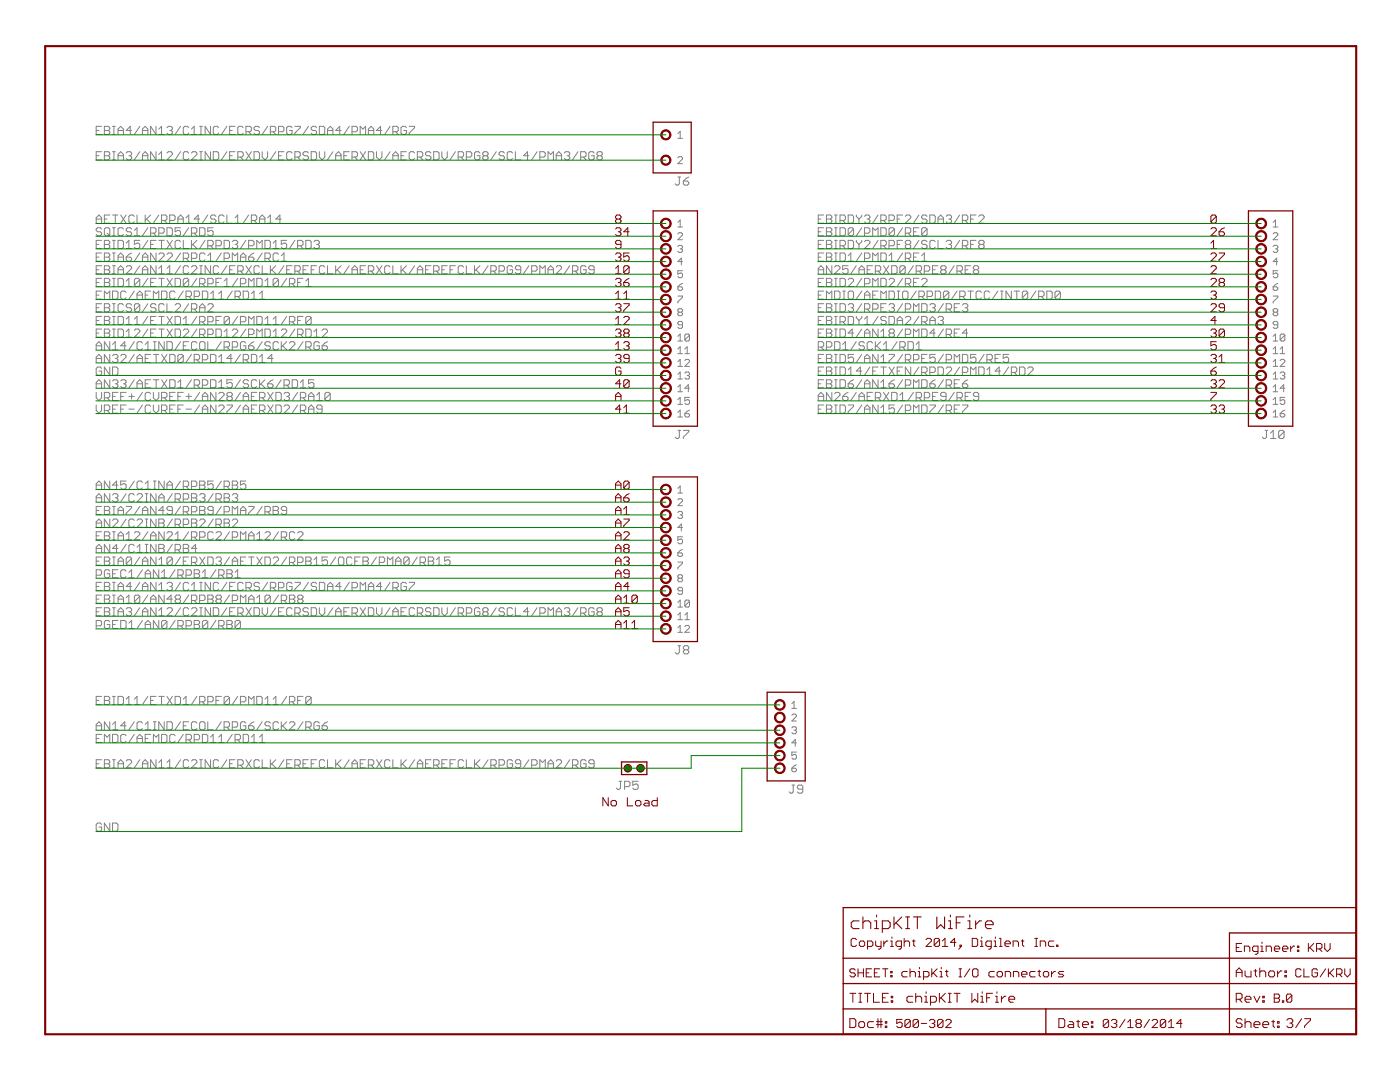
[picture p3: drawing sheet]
<svg xmlns="http://www.w3.org/2000/svg" width="279mm" height="216mm" viewBox="0 0 279 216" stroke-linecap="round" stroke-linejoin="round" font-family="sans-serif">
<g fill="none" stroke="#808080" stroke-width=".2">
<path d="M19.2 31.1h.5M19.2 26h.5M20.3 25.2h-1.1v1.6h1.1M20.3 30.3h-1.1v1.6h1.1M20.8 25.2h.9l.2 .3v.3l-.2 .2 .2 .3v.3l-.2 .2h-.9zM20.8 30.3h.9l.2 .2v.3l-.2 .3 .2 .2v.3l-.2 .3h-.9zM20.8 31.1h.9M20.8 26h.9M22.5 30.3h.5M22.5 31.9h.5M22.5 25.2h.5M22.5 26.8h.5"/>
<path d="M22.7 25.2v1.6M22.7 30.3v1.6M23.6 26.8v-1l.5-.6 .5 .6v1M23.6 31.9v-1.1l.5-.5 .5 .5v1.1M23.6 31.1h1M23.6 26h1M25.2 30.5l.2-.2h.6l.3 .2v.3l-.3 .3M25.7 31.1h.3M26 31.1l.3 .2v.3l-.3 .3h-.6l-.2-.3M26.3 26h-1.1l.8-.8v1.6M27.9 30.3l-1.1 1.6M27.9 25.2l-1.1 1.6"/>
<path d="M28.4 26.8v-1l.6-.6 .5 .6v1M28.4 31.9v-1.1l.6-.5 .5 .5v1.1M28.4 31.1h1.1M28.4 26h1.1M31.1 25.2v1.6l-1-1.6v1.6M31.1 30.3v1.6l-1-1.6v1.6M31.7 25.8l.5-.6v1.6M31.7 30.8l.5-.5v1.6M31.7 31.9h1.1M31.7 26.8h1.1M33.3 25.5l.3-.3h.5l.3 .3v.3l-.3 .2M33.3 30.5l.3-.2h.5l.3 .2v.3l-1.1 1.1h1.1"/>
<path d="M33.9 26h.2M34.1 26l.3 .3v.3l-.3 .2h-.5l-.3-.2M36 30.3l-1.1 1.6M36 25.2l-1.1 1.6M37.7 25.5l-.3-.3h-.5l-.3 .3v1.1l.3 .2h.5l.3-.2M37.7 30.5l-.3-.2h-.5l-.3 .2v1.1l.3 .3h.5l.3-.3M38.2 30.5l.3-.2h.5l.3 .2v.3l-1.1 1.1h1.1M38.2 25.8l.6-.6v1.6M38.2 26.8h1.1M39.8 30.3h.6M39.8 31.9h.6M39.8 25.2h.6"/>
<path d="M39.8 26.8h.6M40.1 25.2v1.6M40.1 30.3v1.6M42 25.2v1.6l-1.1-1.6v1.6M42 30.3v1.6l-1.1-1.6v1.6M42.6 30.3h.8l.2 .2v1.1l-.2 .3h-.8zM43.6 25.5l-.2-.3h-.6l-.2 .3v1.1l.2 .2h.6l.2-.2M45.3 30.3l-1.1 1.6M45.3 25.2l-1.1 1.6M45.8 31.1h.6M45.8 26h.6M46.9 25.2h-1.1v1.6h1.1"/>
<path d="M46.9 30.3h-1.1v1.6h1.1M47.5 31.3h.8l.2-.2v-.6l-.2-.2h-.8v1.6M48 31.3l.5 .6M48.5 25.5l-.2-.3h-.6l-.2 .3v1.1l.2 .2h.6l.2-.2M49.1 26.3h.8l.3-.3v-.5l-.3-.3h-.8v1.6M49.1 30.3l1.1 1.6M49.6 26.3l.6 .5M50.2 30.3l-1.1 1.6M50.7 30.3h.8l.3 .2v1.1l-.3 .3h-.8zM51.8 25.5l-.3-.3h-.5l-.3 .3v.3l.3 .2h.5l.3 .3v.3l-.3 .2h-.5l-.3-.2M52.3 30.3v1l.6 .6 .5-.6v-1M53.4 25.2l-1.1 1.6"/>
<path d="M54 26.3h.8l.2-.3v-.5l-.2-.3h-.8v1.6M54.5 26.3l.5 .5M55 30.3l-1 1.6M55.6 26.3h.8l.3-.3v-.5l-.3-.3h-.8v1.6M55.6 31.1h.5M56.7 30.3h-1.1v1.6h1.1M58.3 25.5l-.3-.3h-.5l-.3 .3v1.1l.3 .2h.5l.3-.2v-.6h-.5M58.3 30.5l-.3-.2h-.5l-.3 .2v1.1l.3 .3h.5l.3-.3M58.8 25.2h1.1v.3l-1.1 1.1v.2M58.8 31.3h.9l.2-.2v-.6l-.2-.2h-.9v1.6M59.4 31.3l.5 .6M61.6 30.5l-.3-.2h-.6l-.2 .2v.3l.2 .3h.6l.3 .2v.3l-.3 .3h-.6l-.2-.3"/>
<path d="M61.6 25.2l-1.1 1.6M62.1 30.3h.8l.3 .2v1.1l-.3 .3h-.8zM63.2 25.5l-.3-.3h-.5l-.3 .3v.3l.3 .2h.5l.3 .3v.3l-.3 .2h-.5l-.3-.2M63.7 25.2h.9l.2 .3v1.1l-.2 .2h-.9zM63.7 30.3v1l.6 .6 .5-.6v-1M65.4 26.8v-1l.5-.6 .5 .6v1M65.4 26h1M66.4 30.3l-1 1.6M67 31.9v-1.1l.5-.5 .6 .5v1.1M67 31.1h1.1M68.1 26h-1.1l.8-.8v1.6M68.6 31.1h.6"/>
<path d="M69.7 30.3h-1.1v1.6h1.1M69.7 25.2l-1.1 1.6M70.3 26.3h.8l.2-.3v-.5l-.2-.3h-.8v1.6M70.3 31.3h.8l.2-.2v-.6l-.2-.2h-.8v1.6M70.8 31.3l.5 .6M71.9 30.3l1.1 1.6M71.9 26.8v-1.6l.5 .6 .6-.6v1.6M73 30.3l-1.1 1.6M73.5 26.8v-1l.6-.6 .5 .6v1M73.5 30.3h.8l.3 .2v1.1l-.3 .3h-.8zM73.5 26h1.1M75.1 30.3v1l.6 .6 .5-.6v-1"/>
<path d="M76.2 26h-1.1l.8-.8v1.6M77.9 30.3l-1.1 1.6M77.9 25.2l-1.1 1.6M78.4 31.9v-1.1l.6-.5 .5 .5v1.1M78.4 26.3h.8l.3-.3v-.5l-.3-.3h-.8v1.6M78.4 31.1h1.1M79 26.3l.5 .5M80 31.1h.6M81.1 25.5l-.3-.3h-.5l-.3 .3v1.1l.3 .2h.5l.3-.2v-.6h-.5M81.1 30.3h-1.1v1.6h1.1M81.7 25.2h1v.3l-1 1.1v.2M82.7 30.5l-.2-.2h-.6l-.2 .2v1.1l.2 .3h.6l.2-.3"/>
<path d="M83.3 31.3h.8l.3-.2v-.6l-.3-.2h-.8v1.6M83.8 31.3l.6 .6M86 30.5l-.3-.2h-.5l-.3 .2v.3l.3 .3h.5l.3 .2v.3l-.3 .3h-.5l-.3-.3M86.6 30.3h.8l.2 .2v1.1l-.2 .3h-.8zM88.2 30.3v1l.5 .6 .6-.6v-1M90.9 30.3l-1.1 1.6M91.4 31.3h.8l.3-.2v-.6l-.3-.2h-.8v1.6M92 31.3l.5 .6M93.1 31.3h.8l.2-.2v-.6l-.2-.2h-.8v1.6M95.8 30.5l-.3-.2h-.5l-.3 .2v1.1l.3 .3h.5l.3-.3v-.5h-.6M96.6 31.1l-.3-.3v-.3l.3-.2h.5l.3 .2v.3l-.3 .3M96.6 31.1l-.3 .2v.3l.3 .3h.5l.3-.3v-.3l-.3-.2"/>
<path d="M96.6 31.1h.5M99 30.3l-1 1.6M100.7 30.5l-.3-.2h-.5l-.3 .2v.3l.3 .3h.5l.3 .2v.3l-.3 .3h-.5l-.3-.3M102.3 30.5l-.3-.2h-.5l-.3 .2v1.1l.3 .3h.5l.3-.3M102.8 30.3v1.6h1.1M105.6 31.1h-1.1l.8-.8v1.6M107.2 30.3l-1.1 1.6M107.7 31.3h.8l.3-.2v-.6l-.3-.2h-.8v1.6M109.4 31.9v-1.6l.5 .5 .5-.5v1.6M111 31.9v-1.1l.5-.5 .6 .5v1.1M111 31.1h1.1M112.6 30.5l.3-.2h.5l.3 .2v.3l-.3 .3"/>
<path d="M113.2 31.1h.2M113.4 31.1l.3 .2v.3l-.3 .3h-.5l-.3-.3M115.3 30.3l-1 1.6M115.9 31.3h.8l.3-.2v-.6l-.3-.2h-.8v1.6M116.4 31.3l.6 .6M118.6 30.5l-.3-.2h-.5l-.3 .2v1.1l.3 .3h.5l.3-.3v-.5h-.6M119.4 31.1l-.3 .2v.3l.3 .3h.6l.2-.3v-.3l-.2-.2M119.4 31.1l-.3-.3v-.3l.3-.2h.6l.2 .2v.3l-.2 .3M119.4 31.1h.6M135.3 26.7l.4-.5v1.4M135.3 31.5l.2-.2h.5l.2 .2v.2l-.9 1h.9M135.3 27.6h.9"/>
<path d="M135.3 35.3h.5M135.6 35.3v1.4l-.3 .2h-.3l-.3-.2M136.4 36.1h.8l.3 .3v.3l-.3 .2h-.5l-.3-.2zM137.5 35.3l-1.1 .8M19.2 51.3h.5M19.2 56.4h.5M19.2 44.5v-1l.5-.6 .6 .6v1M19.2 43.7h1.1M19.2 58.9h.5M19.2 53.8h.5M19.2 48.8h.5M20.3 45.7l-.3-.3h-.5l-.3 .3v.3l.3 .2h.5l.3 .3v.3l-.3 .3h-.5l-.3-.3"/>
<path d="M20.3 50.5h-1.1v1.6h1.1M20.3 55.5h-1.1v1.7h1.1M20.3 48h-1.1v1.6h1.1M20.3 53h-1.1v1.6h1.1M20.3 58.1h-1.1v1.6h1.1M20.8 45.7l.3-.3h.6l.2 .3v1.1l-.2 .3h-.6l-.3-.3zM20.8 50.5h.9l.2 .3v.2l-.2 .3 .2 .3v.2l-.2 .3h-.9zM20.8 51.3h.9M20.8 55.5h.9l.2 .3v.3l-.2 .3 .2 .2v.3l-.2 .3h-.9zM20.8 56.4h.9M20.8 48h.9l.2 .2v.3l-.2 .3 .2 .2v.3l-.2 .3h-.9zM20.8 53h.9l.2 .3v.3l-.2 .2 .2 .3v.3l-.2 .2h-.9z"/>
<path d="M20.8 59.7v-1.6l.6 .5 .5-.5v1.6M20.8 43.7h.6M20.8 53.8h.9M20.8 48.8h.9M21.4 46.5l.5 .6M21.9 42.9h-1.1v1.6h1.1M22.5 45.4h.5M22.5 47.1h.5M22.5 50.5h.5M22.5 52.1h.5M22.5 55.5h.5M22.5 57.2h.5"/>
<path d="M22.5 42.9h1M22.5 58.1h.8l.2 .2v1.1l-.2 .3h-.8zM22.5 54.6h.5M22.5 53h.5M22.5 48h.5M22.5 49.6h.5M22.7 45.4v1.7M22.7 48v1.6M22.7 50.5v1.6M22.7 53v1.6M22.7 55.5v1.7M23 42.9v1.6"/>
<path d="M23.6 51.3h1M23.6 55.5h.8l.2 .3v1.1l-.2 .3h-.8zM23.6 48h.8l.2 .2v1.1l-.2 .3h-.8zM23.6 52.1v-1.1l.5-.5 .5 .5v1.1M23.6 54.6v-1l.5-.6 .5 .6v1M23.6 53.8h1M24.1 42.9l1.1 1.6M24.6 45.7l-.2-.3h-.6l-.2 .3v1.1l.2 .3h.6l.2-.3M25.2 42.9l-1.1 1.6M25.2 58.3l-.3-.2h-.5l-.3 .2v1.1l.3 .3h.5l.3-.3M25.2 51.3h.8l.3 .3v.2l-.3 .3h-.6l-.2-.3zM25.2 57.2h1.1"/>
<path d="M25.2 48.5l.5-.5v1.6M25.2 56.1l.5-.6v1.7M25.2 53.3l.2-.3h.6l.3 .3v.3l-1.1 1h1.1M25.2 49.6h1.1M26.3 45.7l-.3-.3h-.6l-.2 .3v.3l.2 .2h.6l.3 .3v.3l-.3 .3h-.6l-.2-.3M26.3 50.5l-.6 .3-.5 .5M26.8 43.2l-.3-.3h-.5l-.3 .3v1.1l.3 .2h.5l.3-.2M26.8 58.1l-1.1 1.6M26.8 47.1h1.1M26.8 46l.5-.6v1.7M27.3 42.9v1.6h1.1M27.3 59.7v-1.1l.6-.5 .5 .5v1.1"/>
<path d="M27.3 58.9h1.1M27.9 55.8l-.3-.3h-.5l-.3 .3v1.1M27.9 55.8v1.1l-.3 .3h-.5l-.3-.3M27.9 48h-1.1v.8l.5-.3h.3l.3 .3v.5l-.3 .3h-.5l-.3-.3M27.9 55.8l-1.1 1.1M27.9 53l-1.1 1.6M27.9 50.5l-1.1 1.6M28.4 51.3h1.1M28.4 52.1v-1.1l.6-.5 .5 .5v1.1M28.4 54.6v-1l.6-.6 .5 .6v1M28.4 53.8h1.1M29 42.9v1.6"/>
<path d="M29 58.9h.5M29.3 43.7l.8 .8M29.5 45.4l-1.1 1.7M29.5 55.5l-1.1 1.7M29.5 48l-1.1 1.6M30.1 46.5h.8l.2-.3v-.5l-.2-.3h-.8v1.7M30.1 56.4h.5M30.1 58.1h-1.1v1.6h1.1M30.1 42.9l-1.1 1.1M30.1 48.8h.5M30.6 59.7v-1.6l.6 .5 .5-.5v1.6M30.6 46.5l.5 .6"/>
<path d="M31.1 55.5h-1v1.7h1M31.1 48h-1v1.6h1M31.1 50.5v1.6l-1-1.6v1.6M31.1 53v1.6l-1-1.6v1.6M31.7 46.5h.8l.3-.3v-.5l-.3-.3h-.8v1.7M31.7 50.8l.3-.3h.5l.3 .3v.2l-1.1 1.1h1.1M31.7 55.5h1.1M31.7 42.9l-1.1 1.6M31.7 53.6l.5-.6v1.6M31.7 54.6h1.1M31.7 48h1.1M32.2 44h.8l.3-.3v-.5l-.3-.3h-.8v1.6"/>
<path d="M32.2 58.1h.8l.3 .2v1.1l-.3 .3h-.8zM32.2 48v1.6M32.2 55.5v1.7M32.8 44l.5 .5M33.3 45.4h.8l.3 .3v1.1l-.3 .3h-.8zM33.3 50.8l.3-.3h.5l.3 .3v.2l-1.1 1.1h1.1M33.3 53.6l.6-.6v1.6M33.3 55.5l1.1 1.7M33.3 54.6h1.1M33.3 48l1.1 1.6M33.9 44h.8l.2-.3v-.5l-.2-.3h-.8v1.6M34.4 55.5l-1.1 1.7"/>
<path d="M34.4 48l-1.1 1.6M34.9 55.5h.9l.2 .3v1.1l-.2 .3h-.9zM34.9 58.3l-.2-.2h-.6l-.2 .2v1.1l.2 .3h.6l.2-.3M35.5 44.5v-1l.5-.6 .6 .6v1M35.5 43.7h1.1M36 45.4h-1.1v.8l.6-.2h.3l.2 .2v.6l-.2 .3h-.6l-.3-.3M36 48.2l-.2-.2h-.6l-.3 .2v1.1l.3 .3h.6l.2-.3M36 53l-1.1 1.6M36 50.5l-1.1 1.6M36.6 51.6h.8l.3-.3v-.5l-.3-.3h-.8v1.6M36.6 48v1.6h1.1M36.6 58.1l-1.1 1.6"/>
<path d="M37.1 59.2h.8l.3-.3v-.6l-.3-.2h-.8v1.6M37.1 44.5h1.1M37.1 43.5l.6-.6v1.6M37.1 51.6l.6 .5M37.7 55.8l-.3-.3h-.5l-.3 .3v1.1M37.7 55.8v1.1l-.3 .3h-.5l-.3-.3M37.7 53.3l-.3-.3h-.5l-.3 .3v1.1l.3 .2h.5l.3-.2M37.7 45.4l-1.1 1.7M37.7 55.8l-1.1 1.1M37.7 59.2l.5 .5M38.2 46.5h.8l.3-.3v-.5l-.3-.3h-.8v1.7M38.2 51.6h.8l.3-.3v-.5l-.3-.3h-.8v1.6"/>
<path d="M38.2 48v1.6M38.2 53.3l.3-.3h.5l.3 .3v.3l-1.1 1h1.1M38.5 48.8l.8 .8M38.8 59.2h.8l.2-.3v-.6l-.2-.2h-.8v1.6M38.8 46.5l.5 .6M39.3 55.5l-1.1 1.7M39.3 48l-1.1 1M39.8 45.4h.9l.2 .3v1.1l-.2 .3h-.9zM39.8 56.6h.9l.2-.2v-.6l-.2-.3h-.9v1.7M39.8 43.7h-1l.8-.8v1.6M39.8 54.6h.6M39.8 53h.6"/>
<path d="M40.1 53v1.6M40.4 58.1h.8l.3 .2v1.1l-.3 .3h-.8zM40.4 56.6l.5 .6M40.9 50.8l-.2-.3h-.6l-.3 .3v1l.3 .3h.6l.2-.3M40.9 48l-1.1 1.6M41.5 52.1h1M41.5 56.6h.8l.2-.2v-.6l-.2-.3h-.8v1.7M41.5 49h.8l.2-.2v-.6l-.2-.2h-.8v1.6M41.5 42.9l-1.1 1.6M41.5 51l.5-.5v1.6M42 53v1.6l-1.1-1.6v1.6M42 49l.5 .6"/>
<path d="M42 58.6l.5-.5v1.6M42 59.7h1.1M42.5 45.4h-1v.8l.5-.2h.3l.2 .2v.6l-.2 .3h-.6l-.2-.3M43.1 56.4h.5M43.1 43.2l-.3-.3h-.5l-.3 .3v.3l.3 .2h.5l.3 .3v.3l-.3 .2h-.5l-.3-.2M43.1 49h.8l.3-.2v-.6l-.3-.2h-.8v1.6M43.6 53.3l-.2-.3h-.6l-.2 .3v1.1l.2 .2h.6l.2-.2M43.6 59.7h1.1M43.6 58.6l.6-.5v1.6M44.2 55.5h-1.1v1.7M44.2 50.5l-1.1 1.6M44.7 51.6h.8l.3-.3v-.5l-.3-.3h-.8v1.6"/>
<path d="M44.7 57.2h1.1M44.7 48h.8l.3 .2v1.1l-.3 .3h-.8zM44.7 43.2l-.3-.3h-.5l-.3 .3v1.1l.3 .2h.5l.3-.2M44.7 56.1l.6-.6v1.7M45.3 42.9v1.6h1.1M45.3 53l-1.1 1.6M45.8 53.8h.6M46.4 52.1v-1.6l.5 .5 .5-.5v1.6M46.4 48.2l.2-.2h.6l.2 .2v.3l-.2 .3M46.4 58.1l-1.1 1.6M46.9 53h-1.1v1.6h1.1M46.9 43.5l.5-.6v1.6"/>
<path d="M46.9 59.2h.8l.3-.3v-.6l-.3-.2h-.8v1.6M46.9 44.5h1.1M46.9 48.8h.3M47.2 48.8l.2 .2v.3l-.2 .3h-.6l-.2-.3M47.4 59.2l.6 .5M47.4 55.5l-1 1.7M47.5 54.1h.8l.2-.3v-.5l-.2-.3h-.8v1.6M48 51.3h1.1M48 56.6h.8l.3-.2v-.6l-.3-.3h-.8v1.7M48 52.1v-1.1l.5-.5 .6 .5v1.1M48 54.1l.5 .5M48.5 58.1h.8l.3 .2v1.1l-.3 .3h-.8z"/>
<path d="M49.1 48l-1.1 1.6M49.1 53l1.1 1.6M49.6 51.3h.8l.3 .3v.2l-.3 .3h-.5l-.3-.3zM49.6 49h.8l.3-.2v-.6l-.3-.2h-.8v1.6M49.6 57.2v-1.7l.6 .6 .5-.6v1.7M49.6 42.9l-1.1 1.6M50.2 58.6l.5-.5v1.6M50.2 44h.8l.2-.3v-.5l-.2-.3h-.8v1.6M50.2 59.7h1M50.2 53l-1.1 1.6M50.7 44l.5 .5M50.7 50.5l-.5 .3-.6 .5"/>
<path d="M51.2 55.5h.8l.3 .3v1.1l-.3 .3h-.8zM51.2 49.6v-1.6l.6 .5 .5-.5v1.6M51.8 53.3l-.3-.3h-.5l-.3 .3v1.1l.3 .2h.5l.3-.2M51.8 44.5v-1l.5-.6 .6 .6v1M51.8 43.7h1.1M51.8 59.7h1.1M51.8 58.6l.5-.5v1.6M52.3 53v1.6h1.1M52.3 50.5l-1.1 1.6M52.9 51.6h.8l.3-.3v-.5l-.3-.3h-.8v1.6M52.9 57.2h1.1M52.9 48h.8l.3 .2v1.1l-.3 .3h-.8z"/>
<path d="M52.9 56.1l.5-.6v1.7M53.4 43.5l.6-.6v1.6M53.4 44.5h1.1M53.4 51.6l.6 .5M54 53v1.6M54.2 53.8l.8 .8M54.5 48.5l.6-.5v1.6M54.5 49.6h1.1M55 53l-1 1.1M55.6 50.8l-.3-.3h-.5l-.3 .3v1l.3 .3h.5l.3-.3M55.6 55.8l-.3-.3h-.5l-.3 .3v1.1M55.6 55.8v1.1l-.3 .3h-.5l-.3-.3"/>
<path d="M55.6 55.8l-1.1 1.1M56.1 52.1h1.1M56.1 43.7h-1l.8-.8v1.6M56.1 51l.6-.5v1.6M56.7 53l-1.1 1.6M57.2 48h-1.1v.8l.8-.3 .3 .3v.5l-.3 .3h-.5l-.3-.3M57.2 55.5l-1.1 1.7M57.2 53.8h.6M57.8 56.6h.8l.2-.2v-.6l-.2-.3h-.8v1.7M58.3 53h-1.1v1.6h1.1M58.3 56.6l.5 .6M58.8 54.1h.9l.2-.3v-.5l-.2-.3h-.9v1.6"/>
<path d="M58.8 48l-1 1.6M59.4 56.4h.5M59.4 49h.8l.3-.2v-.6l-.3-.2h-.8v1.6M59.4 54.1l.5 .5M59.9 49l.6 .6M60.5 55.5h-1.1v1.7M60.5 53.8h.5M61 57.2h1.1M61 48h.8l.3 .2v1.1l-.3 .3h-.8zM61 56.1l.6-.6v1.7M61.6 53h-1.1v1.6h1.1M62.1 53.8h.6"/>
<path d="M62.7 48.2l.2-.2h.6l.2 .2v.3l-.2 .3M63.2 53h-1.1v1.6M63.2 48.8h.3M63.5 48.8l.2 .2v.3l-.2 .3h-.6l-.2-.3M64.8 53.3l-.2-.3h-.6l-.3 .3v1.1l.3 .2h.6l.2-.2M65.4 53v1.6h1M67 53v1.6M67.3 53.8l.8 .8M68.1 53l-1.1 1.1M69.7 53l-1.1 1.6M70.3 53.8h1M70.3 54.6v-1l.5-.6 .5 .6v1"/>
<path d="M71.9 53.8h.5M73 53h-1.1v1.6h1.1M73.5 54.1h.8l.3-.3v-.5l-.3-.3h-.8v1.6M74.1 54.1l.5 .5M75.1 53l1.1 1.6M76.2 53l-1.1 1.6M77.9 53.3l-.3-.3h-.6l-.2 .3v1.1l.2 .2h.6l.3-.2M78.4 53v1.6h1.1M80 53v1.6M80.3 53.8l.8 .8M81.1 53l-1.1 1.1M82.7 53l-1 1.6"/>
<path d="M83.3 53.8h1.1M83.3 54.6v-1l.5-.6 .6 .6v1M84.9 53.8h.5M86 53h-1.1v1.6h1.1M86.6 54.1h.8l.2-.3v-.5l-.2-.3h-.8v1.6M87.1 54.1l.5 .5M88.2 53.8h.5M89.3 53h-1.1v1.6h1.1M89.8 53.8h.5M90.9 53h-1.1v1.6M92.5 53.3l-.3-.3h-.5l-.3 .3v1.1l.3 .2h.5l.3-.2M93.1 53v1.6h1"/>
<path d="M94.7 53v1.6M95 53.8l.8 .8M95.8 53l-1.1 1.1M97.4 53l-1.1 1.6M98 54.1h.8l.2-.3v-.5l-.2-.3h-.8v1.6M98.5 54.1l.5 .5M99.6 54.1h.8l.3-.3v-.5l-.3-.3h-.8v1.6M102.3 53.3l-.3-.3h-.5l-.3 .3v1.1l.3 .2h.5l.3-.2v-.6h-.6M103.9 53.8h-.8l-.3-.2v-.3l.3-.3h.6l.2 .3v1.1l-.2 .2h-.6l-.3-.2M105.6 53l-1.1 1.6M106.1 54.1h.8l.3-.3v-.5l-.3-.3h-.8v1.6M107.7 54.6v-1.6l.6 .6 .5-.6v1.6"/>
<path d="M109.4 53.8h1M109.4 54.6v-1l.5-.6 .5 .6v1M111 53.3l.3-.3h.5l.3 .3v.3l-1.1 1h1.1M113.7 53l-1.1 1.6M114.3 54.1h.8l.2-.3v-.5l-.2-.3h-.8v1.6M114.8 54.1l.5 .5M117 53.3l-.3-.3h-.6l-.2 .3v1.1l.2 .2h.6l.3-.2v-.6h-.6M118.6 53.8h-.8l-.3-.2v-.3l.3-.3h.5l.3 .3v1.1l-.3 .2h-.5l-.3-.2M135.3 44.4l.4-.5v1.4M135.3 45.3h.9M135.3 46.7l.2-.3h.5l.2 .3v.2l-.9 .9h.9M135.3 49.2l.2-.2h.5l.2 .2v.2l-.2 .3"/>
<path d="M135.3 57.2h.7l.2 .3v.2l-.2 .2h-.5l-.2-.2zM135.3 59.1h.9v.2l-.9 .9v.3M135.7 49.7h.3M136 49.7l.2 .2v.2l-.2 .3h-.5l-.2-.3M136.2 54h-.9v.7l.7-.2 .2 .2v.5l-.2 .2h-.5l-.2-.2M136.2 52.2h-.9l.7-.7v1.4M136.2 56.5l-.9 .7M163.3 54.6v-1l.5-.6 .6 .6v1M163.3 46.2h.5M163.3 51.3h.5M163.3 56.4h.5M163.3 43.7h.5"/>
<path d="M163.3 58.9h.5M163.3 53.8h1.1M163.3 48.8h.5M164.4 45.4h-1.1v1.7h1.1M164.4 42.9h-1.1v1.6h1.1M164.4 48h-1.1v1.6h1.1M164.4 50.5h-1.1v1.6h1.1M164.4 55.5h-1.1v1.7h1.1M164.4 58.1h-1.1v1.6h1.1M164.9 45.4h.8l.3 .3v.3l-.3 .2 .3 .3v.3l-.3 .3h-.8zM164.9 46.2h.8M164.9 42.9h.8l.3 .3v.3l-.3 .2 .3 .3v.3l-.3 .2h-.8z"/>
<path d="M164.9 48h.8l.3 .2v.3l-.3 .3 .3 .2v.3l-.3 .3h-.8zM164.9 50.5h.8l.3 .3v.2l-.3 .3 .3 .3v.2l-.3 .3h-.8zM164.9 55.5h.8l.3 .3v.3l-.3 .3 .3 .2v.3l-.3 .3h-.8zM164.9 59.7v-1.6l.6 .5 .5-.5v1.6M164.9 51.3h.8M164.9 56.4h.8M164.9 43.7h.8M164.9 48.8h.8M166 53v1.6l-1.1-1.6v1.6M166.6 45.4h.5M166.6 47.1h.5M166.6 53.3l.2-.3h.6l.2 .3v.3l-1 1h1"/>
<path d="M166.6 58.1h.8l.2 .2v1.1l-.2 .3h-.8zM166.6 50.5h.5M166.6 52.1h.5M166.6 55.5h.5M166.6 57.2h.5M166.6 42.9h.5M166.6 44.5h.5M166.6 48h.5M166.6 49.6h.5M166.8 42.9v1.6M166.8 45.4v1.7M166.8 48v1.6"/>
<path d="M166.8 50.5v1.6M166.8 55.5v1.7M167.6 50.5h.8l.3 .3v1l-.3 .3h-.8zM167.6 45.4h.8l.3 .3v1.1l-.3 .3h-.8zM167.6 44h.8l.3-.3v-.5l-.3-.3h-.8v1.6M167.6 49h.8l.3-.2v-.6l-.3-.2h-.8v1.6M167.6 55.5h.8l.3 .3v1.1l-.3 .3h-.8zM168.2 58.1h.5M168.2 59.7h.5M168.2 49l.5 .6M168.2 44l.5 .5M168.4 58.1v1.6"/>
<path d="M169.2 53h-1v.8l.5-.2h.3l.2 .2v.6l-.2 .2h-.6l-.2-.2M169.3 42.9h.8l.2 .3v1.1l-.2 .2h-.8zM169.3 48h.8l.2 .2v1.1l-.2 .3h-.8zM169.3 58.3l.2-.2h.6l.2 .2v1.1l-.2 .3h-.6l-.2-.3zM169.3 55.8l.2-.3h.6l.2 .3v.3l-1 1.1h1M169.3 52.1h1M169.3 51l.5-.5v1.6M170.3 45.7l-.2-.3h-.6l-.2 .3v1.1M170.3 45.7v1.1l-.2 .3h-.6l-.2-.3M170.3 45.7l-1 1.1M170.9 53l-1.1 1.6M170.9 48v.2l.5 .6"/>
<path d="M170.9 42.9v.3l.5 .5M171.4 54.6v-1l.6-.6 .5 .6v1M171.4 53.8h1.1M171.4 43.7v.8M171.4 48.8v.8M172 45.4l-1.1 1.7M172 50.5l-1.1 1.6M172 55.5l-1.1 1.7M172 58.1l-1.1 1.6M172 48v.2l-.6 .6M172 42.9v.3l-.6 .5M172.5 46.5h.8l.3-.3v-.5l-.3-.3h-.8v1.7"/>
<path d="M172.5 51.6h.8l.3-.3v-.5l-.3-.3h-.8v1.6M172.5 56.6h.8l.3-.2v-.6l-.3-.3h-.8v1.7M172.5 59.7v-1.1l.6-.5 .5 .5v1.1M172.5 43.2l.3-.3h.5l.3 .3v.3l-.3 .2M172.5 48.2l.3-.2h.5l.3 .2v.3l-1.1 1.1h1.1M172.5 58.9h1.1M173.1 43.7h.2M173.1 53.8h.5M173.3 43.7l.3 .3v.3l-.3 .2h-.5l-.3-.2M174.1 53h-1v1.6h1M174.2 47.1v-1.7l.5 .6 .5-.6v1.7M174.2 52.1v-1.6l.5 .5 .5-.5v1.6"/>
<path d="M174.2 57.2v-1.7l.5 .6 .5-.6v1.7M174.2 58.9h.5M174.7 54.1h.8l.3-.3v-.5l-.3-.3h-.8v1.6M175.2 58.1h-1v1.6h1M175.2 54.1l.6 .5M175.2 48l-1 1.6M175.2 42.9l-1 1.6M175.8 45.4h.8l.3 .3v1.1l-.3 .3h-.8zM175.8 44h.8l.3-.3v-.5l-.3-.3h-.8v1.6M175.8 49h.8l.3-.2v-.6l-.3-.2h-.8v1.6M175.8 50.5h.8l.3 .3v1l-.3 .3h-.8zM175.8 55.5h.8l.3 .3v1.1l-.3 .3h-.8z"/>
<path d="M175.8 59.7v-1.6l.5 .5 .6-.5v1.6M176.3 53l1.1 1.6M176.3 49l.6 .6M176.3 44l.6 .5M177.4 53l-1.1 1.6M177.4 44h.8l.3-.3v-.5l-.3-.3h-.8v1.6M177.4 49h.8l.3-.2v-.6l-.3-.2h-.8v1.6M177.4 58.1h.8l.3 .2v1.1l-.3 .3h-.8zM177.4 55.8l.3-.3h.5l.3 .3v.3l-1.1 1.1h1.1M177.4 52.1h1.1M177.4 51l.5-.5v1.6M177.9 53h.9l.2 .3v1.1l-.2 .2h-.9z"/>
<path d="M178.5 45.7l-.3-.3h-.5l-.3 .3v1.1M178.5 45.7v1.1l-.3 .3h-.5l-.3-.3M178.5 45.7l-1.1 1.1M179 43.7h.6M179 58.1h.6M179 59.7h.6M179 48.8h.6M179.3 58.1v1.6M180.1 45.4l-1.1 1.7M180.1 50.5l-1.1 1.6M180.1 55.5l-1.1 1.7M180.1 42.9h-1.1v1.6"/>
<path d="M180.1 58.3l.3-.2h.5l.3 .2v1.1l-.3 .3h-.5l-.3-.3zM180.1 48h-1.1v1.6M180.7 53.3v1.1l-.3 .2h-.5l-.3-.2M180.7 53.3l-.3-.3h-.5l-.3 .3v1.1M180.7 53.3l-1.1 1.1M180.7 46.5h.8l.3-.3v-.5l-.3-.3h-.8v1.7M180.7 51.6h.8l.3-.3v-.5l-.3-.3h-.8v1.6M180.7 56.6h.8l.3-.2v-.6l-.3-.3h-.8v1.7M180.7 43.2l.2-.3h.6l.3 .3v.3l-1.1 1h1.1M180.9 48.8l-.2-.3v-.3l.2-.2h.6l.3 .2v.3l-.3 .3M180.9 48.8l-.2 .2v.3l.2 .3h.6l.3-.3v-.3l-.3-.2M180.9 48.8h.6"/>
<path d="M181.2 46.5l.6 .6M181.2 51.6l.6 .5M181.2 56.6l.6 .6M182.3 53l-1.1 1.6M182.3 46.2h.5M182.3 51.3h.5M182.3 56.4h.5M182.8 54.1h.9l.2-.3v-.5l-.2-.3h-.9v1.6M182.8 58.1l-1 1.6M183.4 45.4h-1.1v1.7h1.1M183.4 50.5h-1.1v1.6h1.1M183.4 55.5h-1.1v1.7h1.1"/>
<path d="M183.4 59.2h.8l.3-.3v-.6l-.3-.2h-.8v1.6M183.4 54.1l.5 .5M183.4 48l-1.1 1.6M183.4 42.9l-1.1 1.6M183.9 59.2l.6 .5M183.9 55.8l.3-.3h.5l.3 .3v.3l-1.1 1.1h1.1M183.9 52.1h1.1M183.9 51l.6-.5v1.6M184.5 54.1h.8l.2-.3v-.5l-.2-.3h-.8v1.6M185 45.7l-.3-.3h-.5l-.3 .3v1.1M185 45.7v1.1l-.3 .3h-.5l-.3-.3M185 43.2l-.3-.3h-.5l-.3 .3v.3l.3 .2h.5l.3 .3v.3l-.3 .2h-.5l-.3-.2"/>
<path d="M185 48.2l-.3-.2h-.5l-.3 .2v.3l.3 .3h.5l.3 .2v.3l-.3 .3h-.5l-.3-.3M185 59.2h.8l.3-.3v-.6l-.3-.2h-.8v1.6M185 45.7l-1.1 1.1M185.6 42.9h.8l.2 .3v1.1l-.2 .2h-.8zM186.1 53.8h.5M186.6 58.1h.9l.2 .2v1.1l-.2 .3h-.9zM186.6 48.2l-.2-.2h-.6l-.2 .2v1.1l.2 .3h.6l.2-.3M187.2 53h-1.1v1.6h1.1M187.2 43.7h1.1M187.2 44.5v-1l.5-.6 .6 .6v1M187.2 48v1.6h1.1M188 53.8h.5"/>
<path d="M188 53.8l-.3 .3v.3l.3 .2h.5l.3-.2v-.3l-.3-.3M188 53.8l-.3-.2v-.3l.3-.3h.5l.3 .3v.3l-.3 .2M188.8 43.2l.3-.3h.5l.3 .3v.3l-.3 .2M188.8 48.2l.3-.2h.5l.3 .2v.3l-.3 .3M189.4 43.7h.2M189.4 58.3l-.3-.2h-.5l-.3 .2v1.1M189.4 58.3v1.1l-.3 .3h-.5l-.3-.3M189.4 58.3l-1.1 1.1M189.4 48.8h.2M189.6 43.7l.3 .3v.3l-.3 .2h-.5l-.3-.2M189.6 48.8l.3 .2v.3l-.3 .3h-.5l-.3-.3M190.4 53l-1 1.6"/>
<path d="M191 54.1h.8l.3-.3v-.5l-.3-.3h-.8v1.6M191 58.1l-1.1 1.6M191.5 48l-1.1 1.6M191.5 42.9l-1.1 1.6M191.5 59.2h.8l.3-.3v-.6l-.3-.2h-.8v1.6M191.5 54.1l.6 .5M192.1 44h.8l.2-.3v-.5l-.2-.3h-.8v1.6M192.1 49h.8l.2-.2v-.6l-.2-.2h-.8v1.6M192.1 59.2l.5 .5M192.6 53.8h.6M192.6 49l.5 .6M192.6 44l.5 .5"/>
<path d="M193.2 58.1h1M193.7 58.1v1.6M193.7 43.7h.5M193.7 53h-1.1v1.6h1.1M193.7 48.8h.5M194.5 53.8h.6M194.5 53.8l-.3 .3v.3l.3 .2h.6l.2-.2v-.3l-.2-.3M194.5 53.8l-.3-.2v-.3l.3-.3h.6l.2 .3v.3l-.2 .2M194.8 42.9h-1.1v1.6M194.8 48h-1.1v1.6M195.3 43.2l.3-.3h.6l.2 .3v.3l-1.1 1h1.1M195.6 48.8l-.3-.3v-.3l.3-.2h.6l.2 .2v.3l-.2 .3"/>
<path d="M195.6 48.8l-.3 .2v.3l.3 .3h.6l.2-.3v-.3l-.2-.2M195.6 48.8h.6M195.9 58.3l-.3-.2h-.5l-.3 .2v1.1l.3 .3h.5l.3-.3M197.5 58.3l-.3-.2h-.5l-.3 .2v1.1l.3 .3h.5l.3-.3M199.1 58.1l-1 1.6M199.7 58.1h.5M199.7 59.7h.5M199.9 58.1v1.6M201.8 58.1v1.6l-1-1.6v1.6M202.4 58.1h1.1M202.9 58.1v1.6M205.1 58.3l-.3-.2h-.5l-.3 .2v1.1"/>
<path d="M205.1 58.3v1.1l-.3 .3h-.5l-.3-.3M205.1 58.3l-1.1 1.1M206.7 58.1l-1 1.6M207.3 59.2h.8l.3-.3v-.6l-.3-.2h-.8v1.6M207.8 59.2l.6 .5M208.9 58.1h.8l.3 .2v1.1l-.3 .3h-.8zM211.6 58.3l-.3-.2h-.5l-.3 .2v1.1M211.6 58.3v1.1l-.3 .3h-.5l-.3-.3M211.6 58.3l-1.1 1.1M254.1 45.3h.9M254.1 46.7l.2-.3h.5l.2 .3v.2l-.9 .9h.9M254.1 49.2l.2-.2h.5l.2 .2v.2l-.2 .3"/>
<path d="M254.1 57.2h.7l.2 .3v.2l-.2 .2h-.5l-.2-.2zM254.1 59.1h.9v.2l-.9 .9v.3M254.1 44.4l.5-.5v1.4M254.6 49.7h.2M254.8 49.7l.2 .2v.2l-.2 .3h-.5l-.2-.3M255 52.2h-.9l.7-.7v1.4M255 54h-.9v.7l.7-.2 .2 .2v.5l-.2 .2h-.5l-.2-.2M255 56.5l-.9 .7M19.2 61.4h.5M19.2 66.5h.5M19.2 71.5h1.1M19.2 76.6h1.1"/>
<path d="M19.2 69.8v-1.1l.5-.5 .6 .5v1.1M19.2 72.3v-1.1l.5-.5 .6 .5v1.1M19.2 77.4v-1.1l.5-.5 .6 .5v1.1M19.2 78.3v1.1l.5 .5 .6-.5v-1.1M19.2 69h1.1M19.2 63.9h.5M20.3 60.6h-1.1v1.6h1.1M20.3 65.7h-1.1v1.6h1.1M20.3 63.1h-1.1v1.6h1.1M20.3 73.5l-.3-.3h-.5l-.3 .3v1.1l.3 .3h.5l.3-.3v-.6h-.6M20.8 60.6h.9l.2 .3v.3l-.2 .2 .2 .3v.3l-.2 .2h-.9zM20.8 61.4h.9"/>
<path d="M20.8 65.7h.9l.2 .2v.3l-.2 .3 .2 .2v.3l-.2 .3h-.9zM20.8 66.5h.9M20.8 63.1h.9l.2 .3v.3l-.2 .2 .2 .3v.3l-.2 .2h-.9zM20.8 79.4h.9l.2-.3v-.5l-.2-.3h-.9v1.6M20.8 63.9h.9M21.4 79.4l.5 .5M21.9 68.2v1.6l-1.1-1.6v1.6M21.9 70.7v1.6l-1.1-1.6v1.6M21.9 73.2v1.7l-1.1-1.7v1.7M21.9 75.8v1.6l-1.1-1.6v1.6M22.5 60.6h.5M22.5 62.2h.5"/>
<path d="M22.5 65.7h.5M22.5 67.3h.5M22.5 71l.2-.3h.6l.2 .3v.2l-.2 .3M22.5 76l.2-.2h.6l.2 .2v.3l-.2 .3M22.5 68.7l.5-.5v1.6M22.5 69.8h1M22.5 73.2h.8l.2 .3v1.1l-.2 .3h-.8zM22.5 79.1h.5M22.5 63.1h.5M22.5 64.7h.5M22.7 60.6v1.6M22.7 63.1v1.6"/>
<path d="M22.7 65.7v1.6M23 71.5h.3M23 76.6h.3M23.3 71.5l.2 .3v.3l-.2 .2h-.6l-.2-.2M23.3 76.6l.2 .3v.2l-.2 .3h-.6l-.2-.3M23.5 78.3h-1v1.6h1M23.6 65.7h.8l.2 .2v1.1l-.2 .3h-.8zM23.6 63.1h.8l.2 .3v1.1l-.2 .2h-.8zM24.1 71l.3-.3h.5l.3 .3v.2l-1.1 1.1h1.1M24.1 76l.3-.2h.5l.3 .2v.3l-.3 .3M24.1 79.1h.5M24.6 60.9l-.2-.3h-.6l-.2 .3v1.1l.2 .2h.6l.2-.2"/>
<path d="M24.6 76.6h.3M24.9 76.6l.3 .3v.2l-.3 .3h-.5l-.3-.3M25.2 69h-1.1l.8-.8v1.6M25.2 78.3h-1.1v1.6M25.2 67.3h1.1M25.2 63.7l.5-.6v1.6M25.2 66.2l.5-.5v1.6M25.2 64.7h1.1M25.7 79.1h1.1M26.3 60.9l-.3-.3h-.6l-.2 .3v.3l.2 .2h.6l.3 .3v.3l-.3 .2h-.6l-.2-.2M26.3 78.6v1.1M26.8 68.2l-1.1 1.6"/>
<path d="M26.8 70.7l-1.1 1.6M26.8 75.8l-1.1 1.6M26.8 65.9l.3-.2h.5l.3 .2v.3l-1.1 1.1h1.1M26.8 63.7l.5-.6v1.6M26.8 64.7h1.1M27.3 71.5h1.1M27.3 76.6h1.1M27.3 72.3v-1.1l.6-.5 .5 .5v1.1M27.3 77.4v-1.1l.6-.5 .5 .5v1.1M27.9 60.9l-.3-.3h-.5l-.3 .3v1.1M27.9 60.9v1.1l-.3 .2h-.5l-.3-.2M27.9 60.9l-1.1 1.1"/>
<path d="M28.4 68.5l-.2-.3h-.6l-.3 .3v1l.3 .3h.6l.2-.3M28.4 78.3l-1.1 1.6M29 71.5h.5M29 76.6h.5M29 69.8h1.1M29 68.7l.5-.5v1.6M29.5 60.6l-1.1 1.6M29.5 63.1l-1.1 1.6M29.5 65.7l-1.1 1.6M30.1 66.5h.5M30.1 70.7h-1.1v1.6h1.1M30.1 75.8h-1.1v1.6h1.1"/>
<path d="M30.1 78.6l-.3-.3h-.5l-.3 .3v1.1l.3 .2h.5l.3-.2M30.1 63.9h.5M30.6 70.7h1.1M30.6 75.8h1.1M30.6 69.8h.6M30.6 68.2h.6M30.6 78.3v1.1l.6 .5 .5-.5v-1.1M30.9 68.2v1.6M31.1 60.9l-.2-.3h-.6l-.2 .3v.3l.2 .2h.6l.2 .3v.3l-.2 .2h-.6l-.2-.2M31.1 65.7h-1v1.6h1M31.1 63.1h-1v1.6h1M31.2 70.7v1.6"/>
<path d="M31.2 75.8v1.6M31.7 65.7h1.1M31.7 63.1h1.1M32.2 79.4h.8l.3-.3v-.5l-.3-.3h-.8v1.6M32.2 63.1v1.6M32.2 65.7v1.6M32.2 70.7l1.1 1.6M32.2 75.8l1.1 1.6M32.8 60.9l-.3-.3h-.5l-.3 .3v1.1l.3 .2h.5l.3-.2M32.8 68.2v1.6l-1.1-1.6v1.6M32.8 79.4l.5 .5M33.3 60.6v1.6h1.1"/>
<path d="M33.3 68.2h.8l.3 .3v1l-.3 .3h-.8zM33.3 70.7l-1.1 1.6M33.3 75.8l-1.1 1.6M33.3 63.1l1.1 1.6M33.3 65.7l1.1 1.6M33.9 70.7h.8l.2 .3v1.1l-.2 .2h-.8zM33.9 75.8h.8l.2 .2v1.1l-.2 .3h-.8zM33.9 79.1h.5M34.4 63.1l-1.1 1.6M34.4 65.7l-1.1 1.6M34.9 60.9l.3-.3h.6l.2 .3v.3l-1.1 1h1.1M34.9 65.7h.9l.2 .2v1.1l-.2 .3h-.9z"/>
<path d="M34.9 78.3h-1v1.6h1M34.9 63.1h.9l.2 .3v1.1l-.2 .2h-.9zM35.5 77.4h1.1M35.5 76.3l.5-.5v1.6M35.5 79.1h.5M36 68.2l-1.1 1.6M36.6 65.9l.3-.2h.5l.3 .2v.3l-1.1 1.1h1.1M36.6 71l-.3-.3h-.5l-.3 .3v1.1M36.6 71v1.1l-.3 .2h-.5l-.3-.2M36.6 69h.5M36.6 78.3h-1.1v1.6M36.6 63.7l.5-.6v1.6"/>
<path d="M36.6 71l-1.1 1.1M36.6 64.7h1.1M37.1 79.1h1.1M37.7 68.2h-1.1v1.6h1.1M37.7 60.6l-1.1 1.6M37.7 78.6v1.1M38.2 61.7h.8l.3-.3v-.5l-.3-.3h-.8v1.6M38.2 70.7l-1.1 1.6M38.2 75.8l-1.1 1.6M38.8 71.8h.8l.2-.3v-.5l-.2-.3h-.8v1.6M38.8 76.9h.8l.2-.3v-.6l-.2-.2h-.8v1.6M38.8 61.7l.5 .5"/>
<path d="M39.3 68.5l-.3-.3h-.5l-.3 .3v1l.3 .3h.5l.3-.3M39.3 71.8l.5 .5M39.3 76.9l.5 .5M39.3 63.1l-1.1 1.6M39.3 65.7l-1.1 1.6M39.8 61.4h1.1M39.8 66.7h.9l.2-.2v-.6l-.2-.2h-.9v1.6M39.8 68.5l.3-.3h.6l.2 .3v1l-.2 .3h-.6l-.3-.3zM39.8 62.2v-1l.6-.6 .5 .6v1M39.8 64.2h.9l.2-.3v-.5l-.2-.3h-.9v1.6M39.8 78.3l-1 1.6M40.4 71.8h.8l.3-.3v-.5l-.3-.3h-.8v1.6"/>
<path d="M40.4 76.9h.8l.3-.3v-.6l-.3-.2h-.8v1.6M40.4 79.9v-1.1l.5-.5 .6 .5v1.1M40.4 79.1h1.1M40.4 64.2l.5 .5M40.4 66.7l.5 .6M41.5 60.9l.2-.3h.6l.2 .3v.3l-1 1h1M41.5 66.7h.8l.2-.2v-.6l-.2-.2h-.8v1.6M41.5 68.2v1.6h1M41.5 64.2h.8l.2-.3v-.5l-.2-.3h-.8v1.6M42 70.7h.8l.3 .3v1.1l-.3 .2h-.8zM42 75.8h.8l.3 .2v1.1l-.3 .3h-.8zM43.1 65.7h.8l.3 .2v1.1l-.3 .3h-.8z"/>
<path d="M43.1 78.3v1.6l-1.1-1.6v1.6M43.1 63.9h.5M43.6 72.3h1.1M43.6 77.4h1.1M43.6 78.6l.3-.3h.5l.3 .3v.2l-1.1 1.1h1.1M43.6 71.2l.6-.5v1.6M43.6 76.3l.6-.5v1.6M44.2 68.2l-1.1 1.6M44.2 63.1h-1.1v1.6M44.7 67.3h1.1M44.7 69.3h.8l.3-.3v-.5l-.3-.3h-.8v1.6M44.7 66.2l.6-.5v1.6"/>
<path d="M45.3 69.3l.5 .5M45.6 79.1l-.3-.3v-.2l.3-.3h.5l.3 .3v.2l-.3 .3M45.6 79.1l-.3 .3v.3l.3 .2h.5l.3-.2v-.3l-.3-.3M45.6 79.1h.5M45.8 63.4l-.3-.3h-.5l-.3 .3v1.1M45.8 63.4v1.1l-.3 .2h-.5l-.3-.2M45.8 63.4l-1.1 1.1M46.4 65.9l.2-.2h.6l.2 .2v.3l-1 1.1h1M46.4 71.5h-1.1l.8-.8v1.6M46.4 75.8h-1.1v.8l.5-.3h.3l.3 .3v.5l-.3 .3h-.5l-.3-.3M46.4 69.3h.8l.2-.3v-.5l-.2-.3h-.8v1.6M47.4 63.1l-1 1.6"/>
<path d="M48 64.2h.8l.3-.3v-.5l-.3-.3h-.8v1.6M48 78.3l-1.1 1.6M48 70.7l-1.1 1.6M48 75.8l-1.1 1.6M48.5 71.8h.8l.3-.3v-.5l-.3-.3h-.8v1.6M48.5 79.9v-1.1l.6-.5 .5 .5v1.1M48.5 79.1h1.1M49.1 68.5l-.3-.3h-.5l-.3 .3v1l.3 .3h.5l.3-.3v-.5h-.6M49.1 71.8l.5 .5M49.1 65.7l-1.1 1.6M49.6 66.7h.8l.3-.2v-.6l-.3-.2h-.8v1.6M49.6 76l-.3-.2h-.5l-.3 .2v.3l.3 .3h.5l.3 .3v.2l-.3 .3h-.5l-.3-.3"/>
<path d="M49.6 69h.8l.3 .3v.2l-.3 .3h-.5l-.3-.3zM49.6 64.7v-1.6l.6 .6 .5-.6v1.6M50.2 70.7h.8l.2 .3v1.1l-.2 .2h-.8zM50.2 79.1h.5M50.7 68.2l-.5 .3-.6 .5M51.2 76l-.2-.2h-.6l-.2 .2v1.1l.2 .3h.6l.2-.3M51.2 78.3h-1v1.6h1M51.2 63.1h.8l.3 .3v1.1l-.3 .2h-.8zM51.2 67.3v-1.6l.6 .5 .5-.5v1.6M51.8 72.3h1.1M51.8 79.4h.8l.3-.3v-.5l-.3-.3h-.8v1.6M51.8 75.8v1.6"/>
<path d="M51.8 71.2l.5-.5v1.6M52.1 76.6l.8 .8M52.3 68.2l-1.1 1.6M52.3 79.4l.6 .5M52.9 65.7h.8l.3 .2v1.1l-.3 .3h-.8zM52.9 63.7l.5-.6v1.6M52.9 75.8l-1.1 1.1M52.9 64.7h1.1M53.4 76.6h.8l.3 .3v.2l-.3 .3h-.5l-.3-.3zM53.4 78.3l1.1 1.6M54 68.5l-.3-.3h-.6l-.2 .3v.2l.2 .3h.6l.3 .3v.2l-.3 .3h-.6l-.2-.3M54.5 67.3h1.1"/>
<path d="M54.5 71.5h-1.1l.8-.8v1.6M54.5 78.3l-1.1 1.6M54.5 63.7l.6-.6v1.6M54.5 66.2l.6-.5v1.6M54.5 75.8l-.5 .2-.6 .6M54.5 64.7h1.1M55.1 78.3h.8l.2 .3v1.1l-.2 .2h-.8zM55.6 68.5l-.3-.3h-.5l-.3 .3v1l.3 .3h.5l.3-.3M56.1 65.9l.3-.2h.5l.3 .2v.3l-1.1 1.1h1.1M56.1 68.2v1.6M56.1 75.8l-1 1.6M56.4 69l.8 .8"/>
<path d="M56.7 76.9h.8l.3-.3v-.6l-.3-.2h-.8v1.6M56.7 78.6l.2-.3h.6l.3 .3v.2l-.3 .3M57.2 68.2l-1.1 1.1M57.2 79.1h.3M57.2 76.9l.6 .5M57.2 63.1l-1.1 1.6M57.5 79.1l.3 .3v.3l-.3 .2h-.6l-.2-.2M57.8 68.5l.2-.3h.6l.2 .3v.2l-1 1.1h1M57.8 64.2h.8l.2-.3v-.5l-.2-.3h-.8v1.6M58.3 75.8h.8l.3 .2v1.1l-.3 .3h-.8zM58.3 64.2l.5 .5M58.8 65.7l-1 1.6"/>
<path d="M59.4 66.7h.8l.3-.2v-.6l-.3-.2h-.8v1.6M59.4 78.3l-1.1 1.6M59.4 63.9h.5M59.9 77.4h1.1M59.9 79.4h.8l.3-.3v-.5l-.3-.3h-.8v1.6M59.9 76.3l.6-.5v1.6M59.9 66.7l.6 .6M60.5 68.2l-1.1 1.6M60.5 63.1h-1.1v1.6M60.5 79.4l.5 .5M61 65.7h.8l.3 .2v1.1l-.3 .3h-.8zM61 69.3h.8l.3-.3v-.5l-.3-.3h-.8v1.6"/>
<path d="M61.6 69.3l.5 .5M61.6 79.9v-1.1l.5-.5 .6 .5v1.1M61.6 79.1h1.1M62.1 63.4l-.3-.3h-.5l-.3 .3v1.1M62.1 63.4v1.1l-.3 .2h-.5l-.3-.2M62.1 63.4l-1.1 1.1M62.7 67.3h1M62.7 75.8h-1.1v.8l.5-.3h.3l.3 .3v.5l-.3 .3h-.6l-.2-.3M62.7 66.2l.5-.5v1.6M63.2 78.8l.5-.5v1.6M63.2 79.9h1.1M63.7 68.5l-.2-.3h-.6l-.2 .3v1l.2 .3h.6l.2-.3v-.5h-.5"/>
<path d="M64.3 65.9l.3-.2h.5l.3 .2v.3l-1.1 1.1h1.1M64.3 69h.8l.3 .3v.2l-.3 .3h-.5l-.3-.3zM65.4 68.2l-.6 .3-.5 .5M65.9 78.6l-.3-.3h-.5l-.3 .3v1.1M65.9 78.6v1.1l-.3 .2h-.5l-.3-.2M65.9 78.6l-1.1 1.1M135.3 67.1l.4-.4v1.4M135.3 69.6l.4-.4v1.4M135.3 72.2l.4-.5v1.4M135.3 74.7l.4-.5v1.4M135.3 77.2l.4-.4v1.4M135.3 79.8l.4-.5v1.4"/>
<path d="M135.3 68.1h.9M135.3 70.6h.9M135.3 73.1h.9M135.3 75.6h.9M135.3 78.2h.9M135.5 62.3l-.2-.2v-.3l.2-.2h.5l.2 .2v.3l-.2 .2M135.5 62.3l-.2 .2v.3l.2 .2h.5l.2-.2v-.3l-.2-.2M135.5 62.3h.5M136.2 64.8h-.7l-.2-.2v-.2l.2-.3h.5l.2 .3v.9l-.2 .2h-.5l-.2-.2M136.7 71.9l.2-.2h.5l.2 .2v.3l-.9 .9h.9M136.7 74.5l.2-.3h.5l.2 .3v.2l-.2 .2M136.7 70.6h.9"/>
<path d="M136.7 69.6l.4-.4v1.4M137.1 74.9h.3M137.4 74.9l.2 .3v.2l-.2 .2h-.5l-.2-.2M137.6 66.9l-.2-.2h-.5l-.2 .2v.9M137.6 66.9v.9l-.2 .3h-.5l-.2-.3M137.6 79.3h-.9v.7l.4-.2h.3l.2 .2v.5l-.2 .2h-.5l-.2-.2M137.6 66.9l-.9 .9M137.6 77.5h-.9l.7-.7v1.4M163.3 69.3h.8l.3-.3v-.5l-.3-.3h-.8v1.6M163.3 79.9v-1.1l.5-.5 .6 .5v1.1M163.3 61.4h.5M163.3 66.5h.5"/>
<path d="M163.3 71.5h.5M163.3 76.6h.5M163.3 79.1h1.1M163.3 74h.5M163.3 63.9h.5M163.8 69.3l.6 .5M164.4 60.6h-1.1v1.6h1.1M164.4 63.1h-1.1v1.6h1.1M164.4 65.7h-1.1v1.6h1.1M164.4 70.7h-1.1v1.6h1.1M164.4 73.2h-1.1v1.7h1.1M164.4 75.8h-1.1v1.6h1.1"/>
<path d="M164.9 60.6h.8l.3 .3v.3l-.3 .2 .3 .3v.3l-.3 .2h-.8zM164.9 63.1h.8l.3 .3v.3l-.3 .2 .3 .3v.3l-.3 .2h-.8zM164.9 65.7h.8l.3 .2v.3l-.3 .3 .3 .2v.3l-.3 .3h-.8zM164.9 69.3h.8l.3-.3v-.5l-.3-.3h-.8v1.6M164.9 70.7h.8l.3 .3v.2l-.3 .3 .3 .3v.3l-.3 .2h-.8zM164.9 73.2h.8l.3 .3v.3l-.3 .2 .3 .3v.3l-.3 .3h-.8zM164.9 75.8h.8l.3 .2v.3l-.3 .3 .3 .3v.2l-.3 .3h-.8zM164.9 61.4h.8M164.9 66.5h.8M164.9 71.5h.8M164.9 76.6h.8M164.9 74h.8"/>
<path d="M164.9 63.9h.8M166 78.3v1.6l-1.1-1.6v1.6M166.6 68.2h.8l.2 .3v1l-.2 .3h-.8zM166.6 78.6l.2-.3h.6l.2 .3v.2l-1 1.1h1M166.6 60.6h.5M166.6 62.2h.5M166.6 65.7h.5M166.6 67.3h.5M166.6 70.7h.5M166.6 72.3h.5M166.6 75.8h.5M166.6 77.4h.5"/>
<path d="M166.6 73.2h.5M166.6 74.9h.5M166.6 63.1h.5M166.6 64.7h.5M166.8 60.6v1.6M166.8 63.1v1.6M166.8 65.7v1.6M166.8 70.7v1.6M166.8 73.2v1.7M166.8 75.8v1.6M167.6 64.2h.8l.3-.3v-.5l-.3-.3h-.8v1.6M167.6 60.6h.8l.3 .3v1.1l-.3 .2h-.8z"/>
<path d="M167.6 65.7h.8l.3 .2v1.1l-.3 .3h-.8zM167.6 70.7h.8l.3 .3v1.1l-.3 .2h-.8zM167.6 73.2h.8l.3 .3v1.1l-.3 .3h-.8zM167.6 75.8h.8l.3 .2v1.1l-.3 .3h-.8zM168.2 68.7l.5-.5v1.6M168.2 69.8h1M168.2 79.1h.8l.2 .3v.3l-.2 .2h-.6l-.2-.2zM168.2 64.2l.5 .5M169.2 78.3l-1 .8M169.3 63.1h.8l.2 .3v1.1l-.2 .2h-.8zM169.3 76.6h.8l.2 .3v.2l-.2 .3h-.6l-.2-.3zM169.3 60.9l.2-.3h.6l.2 .3v.3l-.2 .2"/>
<path d="M169.3 73.8l.5-.6v1.7M169.3 74.9h1M169.8 61.4h.3M170.1 61.4l.2 .3v.3l-.2 .2h-.6l-.2-.2M170.3 70.7h-1v.8l.5-.3h.3l.2 .3v.6l-.2 .2h-.6l-.2-.2M170.3 66.5h-1l.8-.8v1.6M170.3 75.8l-.5 .2-.5 .6M170.9 68.2l-1.1 1.6M170.9 78.3l-1.1 1.6M170.9 63.1v.3l.5 .5M171.4 79.9v-1.1l.6-.5 .5 .5v1.1M171.4 79.1h1.1"/>
<path d="M171.4 63.9v.8M172 60.6l-1.1 1.6M172 65.7l-1.1 1.6M172 70.7l-1.1 1.6M172 75.8l-1.1 1.6M172 74h-1.1l.8-.8v1.7M172 63.1v.3l-.6 .5M172.5 68.5l-.2-.3h-.6l-.3 .3v.2l.3 .3h.6l.2 .3v.2l-.2 .3h-.6l-.3-.3M172.5 61.7h.8l.3-.3v-.5l-.3-.3h-.8v1.6M172.5 67.3v-1.1l.6-.5 .5 .5v1.1M172.5 72.3v-1.1l.6-.5 .5 .5v1.1M172.5 77.4v-1.1l.6-.5 .5 .5v1.1"/>
<path d="M172.5 66.5h1.1M172.5 71.5h1.1M172.5 76.6h1.1M172.5 63.7l.6-.6v1.6M172.5 64.7h1.1M173.1 61.7l.5 .5M173.1 79.1h.5M173.6 73.2l-1.1 1.7M174.1 68.5l-.2-.3h-.6l-.2 .3v1l.2 .3h.6l.2-.3M174.1 78.3h-1v1.6h1M174.2 61.7h.8l.2-.3v-.5l-.2-.3h-.8v1.6M174.2 74h.5"/>
<path d="M174.7 79.4h.8l.3-.3v-.5l-.3-.3h-.8v1.6M174.7 68.2v1.6M175 69l.8 .8M175.2 65.7v1.6l-1-1.6v1.6M175.2 70.7v1.6l-1-1.6v1.6M175.2 73.2h-1v1.7h1M175.2 75.8v1.6l-1-1.6v1.6M175.2 79.4l.6 .5M175.2 63.1l-1 1.6M175.8 68.2l-1.1 1.1M175.8 71.2l.5-.5v1.6M175.8 61.4h.5"/>
<path d="M175.8 67.3h1.1M175.8 66.2l.5-.5v1.6M175.8 76.3l.5-.5v1.6M175.8 72.3h1.1M175.8 77.4h1.1M175.8 73.2h1.1M176.3 68.7l.6-.5v1.6M176.3 73.2v1.7M176.3 69.8h1.1M176.3 78.3l1.1 1.6M176.9 60.6h-1.1v1.6h1.1M176.9 63.4l-.3-.3h-.6l-.2 .3v.3l.2 .2h.6l.3 .3v.3l-.3 .2h-.6l-.2-.2"/>
<path d="M177.4 78.3l-1.1 1.6M177.4 63.1h.8l.3 .3v1.1l-.3 .2h-.8zM177.4 70.7h1.1v.3l-1.1 1.1v.2M177.4 76.6h.8l.3 .3v.2l-.3 .3h-.5l-.3-.3zM177.4 60.9l.3-.3h.5l.3 .3v.3l-.3 .2M177.4 73.2l1.1 1.7M177.7 66.5l-.3-.3v-.3l.3-.2h.5l.3 .2v.3l-.3 .3M177.7 66.5l-.3 .2v.3l.3 .3h.5l.3-.3v-.3l-.3-.2M177.7 66.5h.5M177.9 78.3h.9l.2 .3v1.1l-.2 .2h-.9zM177.9 61.4h.3M178.2 61.4l.3 .3v.3l-.3 .2h-.5l-.3-.2"/>
<path d="M178.5 75.8l-.6 .2-.5 .6M178.5 73.2l-1.1 1.7M179 68.2l-1.1 1.6M179 64.7v-1l.6-.6 .5 .6v1M179 74h.6M179 63.9h1.1M179.6 69.3h.8l.3-.3v-.5l-.3-.3h-.8v1.6M179.6 79.9h1.1M179.6 78.8l.5-.5v1.6M180.1 60.6l-1.1 1.6M180.1 65.7l-1.1 1.6M180.1 70.7l-1.1 1.6"/>
<path d="M180.1 75.8l-1.1 1.6M180.1 69.3l.6 .5M180.1 73.2h-1.1v1.7h1.1M180.7 61.7h.8l.3-.3v-.5l-.3-.3h-.8v1.6M180.7 66.7h.8l.3-.2v-.6l-.3-.2h-.8v1.6M180.7 71.8h.8l.3-.3v-.5l-.3-.3h-.8v1.6M180.7 76.9h.8l.3-.3v-.6l-.3-.2h-.8v1.6M180.7 63.4l.2-.3h.6l.3 .3v.3l-1.1 1h1.1M181.2 68.2h.8l.3 .3v1l-.3 .3h-.8zM181.2 71.8l.6 .5M181.8 73.2v1.7l-1.1-1.7v1.7M182.3 78.3l-1.1 1.6"/>
<path d="M182.3 62.2v-1.6l.5 .6 .6-.6v1.6M182.3 67.3v-1.6l.5 .5 .6-.5v1.6M182.3 71.8h.8l.3-.3v-.5l-.3-.3h-.8v1.6M182.3 77.4v-1.6l.5 .5 .6-.5v1.6M182.8 68.7l.6-.5v1.6M182.8 69.8h1.1M182.8 79.4h.9l.2-.3v-.5l-.2-.3h-.9v1.6M183.4 79.4l.5 .5M183.4 73.2l-1.1 1.7M183.4 63.1l-1.1 1.6M183.9 60.6h.8l.3 .3v1.1l-.3 .2h-.8zM183.9 64.2h.8l.3-.3v-.5l-.3-.3h-.8v1.6"/>
<path d="M183.9 65.7h.8l.3 .2v1.1l-.3 .3h-.8zM183.9 74.3h.8l.3-.3v-.5l-.3-.3h-.8v1.7M183.9 75.8h.8l.3 .2v1.1l-.3 .3h-.8zM183.9 71.5h.6M184.5 79.4h.8l.2-.3v-.5l-.2-.3h-.8v1.6M184.5 74.3l.5 .6M184.5 64.2l.5 .5M185 70.7h-1.1v1.6h1.1M185.6 60.9l.2-.3h.6l.2 .3v.3l-.2 .2M185.6 64.7v-1l.5-.6 .5 .6v1M185.6 74.3h.8l.2-.3v-.5l-.2-.3h-.8v1.7M185.6 76.6h.8l.2 .3v.2l-.2 .3h-.6l-.2-.3z"/>
<path d="M185.6 63.9h1M186.1 61.4h.3M186.1 79.1h.5M186.4 61.4l.2 .3v.3l-.2 .2h-.6l-.2-.2M186.6 66.5h-1l.8-.8v1.6M186.6 70.7h-1v.8l.5-.3h.3l.2 .3v.6l-.2 .2h-.6l-.2-.2M186.6 75.8l-.5 .2-.5 .6M187.2 78.3h-1.1v1.6h1.1M187.2 63.4l.3-.3h.5l.3 .3v.3l-.3 .2M187.2 73.2h.8l.3 .3v1.1l-.3 .3h-.8zM187.7 63.9h.3M188 63.9l.3 .3v.3l-.3 .2h-.5l-.3-.2"/>
<path d="M188.3 60.6l-1.1 1.6M188.3 65.7l-1.1 1.6M188.3 70.7l-1.1 1.6M188.3 75.8l-1.1 1.6M188.8 79.1h-.8l-.3-.3v-.2l.3-.3h.5l.3 .3v1.1l-.3 .2h-.5l-.3-.2M188.8 61.7h.8l.3-.3v-.5l-.3-.3h-.8v1.6M188.8 66.7h.8l.3-.2v-.6l-.3-.2h-.8v1.6M188.8 71.8h.8l.3-.3v-.5l-.3-.3h-.8v1.6M188.8 76.9h.8l.3-.3v-.6l-.3-.2h-.8v1.6M188.8 73.5l.3-.3h.5l.3 .3v.3l-1.1 1.1h1.1M189.4 61.7l.5 .5M189.4 66.7l.5 .6"/>
<path d="M189.4 76.9l.5 .5M190.4 61.4h.6M190.4 72.3v-1.6l.6 .5 .5-.5v1.6M190.4 66.5h.6M190.4 76.6h.6M190.4 78.3l-1 1.6M191 79.4h.8l.3-.3v-.5l-.3-.3h-.8v1.6M191.5 60.6h-1.1v1.6h1.1M191.5 65.7h-1.1v1.6h1.1M191.5 75.8h-1.1v1.6h1.1M191.5 73.2l-1.1 1.7M191.5 79.4l.6 .5"/>
<path d="M192.1 60.9l.2-.3h.6l.2 .3v.3l-.2 .2M192.1 70.7h.8l.2 .3v1.1l-.2 .2h-.8zM192.1 74.3h.8l.2-.3v-.5l-.2-.3h-.8v1.7M192.1 76.6h.8l.2 .3v.2l-.2 .3h-.6l-.2-.3zM192.6 61.4h.3M192.6 79.1h.6M192.9 61.4l.2 .3v.3l-.2 .2h-.6l-.2-.2M193.1 66.5h-1l.8-.8v1.6M193.1 75.8l-.5 .2-.5 .6M193.7 74.9v-1.7l.5 .6 .6-.6v1.7M193.7 78.3h-1.1v1.6h1.1M194.8 70.7h-1.1v.8l.5-.3h.3l.3 .3v.6l-.3 .2h-.5l-.3-.2"/>
<path d="M195.3 79.1h-.8l-.3-.3v-.2l.3-.3h.6l.2 .3v1.1l-.2 .2h-.6l-.3-.2M195.3 73.2h.9l.2 .3v1.1l-.2 .3h-.9zM196.4 70.7l-1.1 1.6M197 71.8h.8l.2-.3v-.5l-.2-.3h-.8v1.6M197 74.9h1M197 73.8l.5-.6v1.7M197.5 71.8l.5 .5M198.6 71.5h.5M199.7 70.7h-1.1v1.6h1.1M199.7 74h-1.1l.8-.8v1.7M201.3 70.7h-1.1v.8l.6-.3h.2l.3 .3v.6l-.3 .2h-.5l-.3-.2M201.3 73.2l-1.1 1.7"/>
<path d="M201.8 74.3h.9l.2-.3v-.5l-.2-.3h-.9v1.7M202.4 74.3l.5 .6M203.5 73.2h.8l.3 .3v1.1l-.3 .3h-.8zM205.1 73.5l.3-.3h.5l.3 .3v.3l-1.1 1.1h1.1M254.1 68.1h.9M254.1 70.6h.9M254.1 73.1h.9M254.1 75.6h.9M254.1 78.2h.9M254.1 67.1l.5-.4v1.4M254.1 69.6l.5-.4v1.4M254.1 72.2l.5-.5v1.4"/>
<path d="M254.1 74.7l.5-.5v1.4M254.1 77.2l.5-.4v1.4M254.1 79.8l.5-.5v1.4M254.3 62.3l-.2-.2v-.3l.2-.2h.5l.2 .2v.3l-.2 .2M254.3 62.3l-.2 .2v.3l.2 .2h.5l.2-.2v-.3l-.2-.2M254.3 62.3h.5M255 64.8h-.7l-.2-.2v-.2l.2-.3h.5l.2 .3v.9l-.2 .2h-.5l-.2-.2M255.5 70.6h.9M255.5 71.9l.2-.2h.5l.2 .2v.3l-.9 .9h.9M255.5 74.5l.2-.3h.5l.2 .3v.2l-.2 .2M255.5 69.6l.4-.4v1.4M255.9 74.9h.3"/>
<path d="M256.2 74.9l.2 .3v.2l-.2 .2h-.5l-.2-.2M256.4 66.9v.9l-.2 .3h-.5l-.2-.3M256.4 66.9l-.2-.2h-.5l-.2 .2v.9M256.4 77.5h-.9l.7-.7v1.4M256.4 79.3h-.9v.7l.4-.2h.3l.2 .2v.5l-.2 .2h-.5l-.2-.2M256.4 66.9l-.9 .9M19.2 80.8v1.1l.5 .5 .6-.5v-1.1M19.2 97.6v-1.1l.5-.5 .6 .5v1.1M19.2 99.3h1.1M19.2 96.8h1.1M20.8 81.9h.9l.2-.3v-.5l-.2-.3h-.9v1.6M21.4 81.9l.5 .5"/>
<path d="M21.9 96v1.6l-1.1-1.6v1.6M21.9 98.5v1.6l-1.1-1.6v1.6M22.5 81.6h.5M22.5 98.8l.2-.3h.6l.2 .3v.3l-.2 .2M23 99.3h.3M23.3 99.3l.2 .3v.3l-.2 .2h-.6l-.2-.2M23.5 80.8h-1v1.6h1M23.5 96.8h-1l.8-.8v1.6M24.1 81.6h.5M25.2 80.8h-1.1v1.6M25.2 96h-1.1v.8l.8-.3 .3 .3v.5l-.3 .3h-.5l-.3-.3M25.2 98.5l-1.1 1.6"/>
<path d="M25.7 81.6h1.1M26.8 98.8l-.3-.3h-.5l-.3 .3v1.1l.3 .2h.5l.3-.2M26.8 96l-1.1 1.6M27.3 98.8l.3-.3h.6l.2 .3v.3l-1.1 1h1.1M28.4 96.3l-.2-.3h-.6l-.3 .3v1l.3 .3h.6l.2-.3M28.4 80.8l-1.1 1.6M29 96.5l.5-.5v1.6M29 98.5h.5M29 97.6h1.1M29.3 98.5v1.6M30.1 81.1l-.3-.3h-.5l-.3 .3v1.1l.3 .2h.5l.3-.2M30.6 80.8v1.1l.6 .5 .5-.5v-1.1"/>
<path d="M30.6 96h.6M30.6 97.6h.6M30.9 96v1.6M31.1 98.5v1.6l-1-1.6v1.6M31.7 99.3h1.1M32.2 81.9h.8l.3-.3v-.5l-.3-.3h-.8v1.6M32.8 96v1.6l-1.1-1.6v1.6M32.8 81.9l.5 .5M33.3 97.6v-1.1l.6-.5 .5 .5v1.1M33.3 96.8h1.1M33.9 81.6h.5M34.4 98.5l-1.1 1.6"/>
<path d="M34.9 80.8h-1v1.6h1M34.9 99.6h.9l.2-.3v-.5l-.2-.3h-.9v1.6M35.5 81.6h.5M35.5 99.6l.5 .5M36 96l-1.1 1.6M36.6 80.8h-1.1v1.6M36.6 97.1h.8l.3-.3v-.5l-.3-.3h-.8v1.6M36.6 99.6h.8l.3-.3v-.5l-.3-.3h-.8v1.6M37.1 81.6h1.1M37.1 97.1l.6 .5M38.2 97.1h.8l.3-.3v-.5l-.3-.3h-.8v1.6M38.2 98.5h.8l.3 .3v.3l-.3 .2 .3 .3v.3l-.3 .2h-.8z"/>
<path d="M38.2 99.3h.8M39.8 96h.9l.2 .3v.2l-.2 .3 .2 .3v.2l-.2 .3h-.9zM39.8 98.8l.3-.3h.6l.2 .3v.3l-.2 .2M39.8 96.8h.9M39.8 80.8l-1 1.6M40.4 81.6h1.1M40.4 82.4v-1l.5-.6 .6 .6v1M40.4 99.3h.3M40.7 99.3l.2 .3v.3l-.2 .2h-.6l-.3-.2M42.5 96h-1v.8l.8-.3 .2 .3v.5l-.2 .3h-.6l-.2-.3M42.5 98.5l-1 1.6M43.1 80.8v1.6l-1.1-1.6v1.6"/>
<path d="M43.1 99.6h.8l.3-.3v-.5l-.3-.3h-.8v1.6M43.6 81.1l.3-.3h.5l.3 .3v.3l-1.1 1h1.1M43.6 99.6l.6 .5M44.2 96l-1.1 1.6M44.7 97.1h.8l.3-.3v-.5l-.3-.3h-.8v1.6M44.7 98.5h.8l.3 .3v.3l-.3 .2 .3 .3v.3l-.3 .2h-.8zM44.7 99.3h.8M45.3 80.8h1.1v.3l-1.1 1.1v.2M45.3 97.1l.5 .5M46.4 96h.8l.2 .3v.2l-.2 .3 .2 .3v.2l-.2 .3h-.8zM46.4 98.8l.2-.3h.6l.2 .3v.3l-.2 .2M46.4 96.8h.8"/>
<path d="M46.9 99.3h.3M47.2 99.3l.2 .3v.3l-.2 .2h-.6l-.2-.2M48 80.8l-1.1 1.6M48.5 81.6h1.1M48.5 82.4v-1l.6-.6 .5 .6v1M49.1 96h-1.1v.8l.8-.3 .3 .3v.5l-.3 .3h-.5l-.3-.3M50.2 81.6h.5M51.2 80.8h-1v1.6h1M51.8 81.9h.8l.3-.3v-.5l-.3-.3h-.8v1.6M52.3 81.9l.6 .5M53.4 80.8l1.1 1.6M54.5 80.8l-1.1 1.6"/>
<path d="M55.1 80.8h.8l.2 .3v1.1l-.2 .2h-.8zM56.7 81.1l.2-.3h.6l.3 .3v.3l-1.1 1h1.1M59.4 80.8l-1.1 1.6M59.9 81.9h.8l.3-.3v-.5l-.3-.3h-.8v1.6M60.5 81.9l.5 .5M61.6 81.6h1.1M61.6 82.4v-1l.5-.6 .6 .6v1M64.3 81.6h-.8l-.3-.2v-.3l.3-.3h.5l.3 .3v1.1l-.3 .2h-.5l-.3-.2M135.3 82.3l.4-.5v1.4M135.3 97.5l.4-.5v1.4M135.3 99.8l.2-.3h.5l.2 .3v.2l-.9 .9h.9M135.3 80.7h.9"/>
<path d="M135.3 83.2h.9M135.3 98.4h.9M135.3 85.9h.5M135.6 85.9v1.3l-.3 .3h-.3l-.3-.3M136.4 85.9h1.1v.2l-1.1 1.1v.3M136.7 82.5h.7l.2 .2v.3l-.2 .2h-.5l-.2-.2zM137.6 81.8l-.9 .7M163.3 81.6h.5M164.4 80.8h-1.1v1.6h1.1M164.9 80.8h.8l.3 .3v.3l-.3 .2 .3 .3v.3l-.3 .2h-.8zM164.9 81.6h.8M166.6 80.8h.5"/>
<path d="M166.6 82.4h.5M166.8 80.8v1.6M167.6 80.8h.8l.3 .3v1.1l-.3 .2h-.8zM169.3 80.8h1v.3l-1 1.1v.2M172 80.8l-1.1 1.6M172.5 82.4v-1l.6-.6 .5 .6v1M172.5 81.6h1.1M175.2 80.8v1.6l-1-1.6v1.6M175.8 81.4l.5-.6v1.6M175.8 82.4h1.1M178.5 80.8h-1.1v.8l.5-.2h.3l.3 .2v.6l-.3 .2h-.5l-.3-.2M180.1 80.8l-1.1 1.6"/>
<path d="M180.7 81.9h.8l.3-.3v-.5l-.3-.3h-.8v1.6M182.3 82.4v-1.6l.5 .6 .6-.6v1.6M183.9 80.8h.8l.3 .3v1.1l-.3 .2h-.8zM185.6 80.8h1v.3l-1 1.1v.2M188.3 80.8l-1.1 1.6M188.8 81.9h.8l.3-.3v-.5l-.3-.3h-.8v1.6M189.4 81.9l.5 .5M190.4 81.6h.6M191.5 80.8h-1.1v1.6h1.1M192.1 80.8h1v.3l-1 1.1v.2M252.5 85.9h.5M252.8 85.9v1.3l-.3 .3h-.3l-.3-.3"/>
<path d="M253.6 87.5h1M253.6 86.4l.5-.5v1.6M254.1 80.7h.9M254.1 83.2h.9M254.1 82.3l.5-.5v1.4M255.5 82.5h.7l.2 .2v.3l-.2 .2h-.5l-.2-.2zM256.3 86.1v1.1l-.3 .3h-.5l-.3-.3M256.3 86.1l-.3-.2h-.5l-.3 .2v1.1M256.3 86.1l-1.1 1.1M256.4 81.8l-.9 .7M19.2 100.1v-1l.5-.6 .6 .6v1M19.2 105.2v-1.1l.5-.5 .6 .5v1.1"/>
<path d="M19.2 110.3v-1.1l.5-.6 .6 .6v1.1M19.2 114.8h.8l.3-.3v-.5l-.3-.3h-.8v1.6M19.2 101.9h.5M19.2 112h.5M19.2 106.9h.5M19.2 117h.5M19.2 104.4h1.1M19.2 109.4h1.1M19.2 119.5h.5M20.3 101h-1.1v1.7h1.1M20.3 106.1h-1.1v1.6h1.1M20.3 111.1h-1.1v1.7h1.1"/>
<path d="M20.3 116.2h-1.1v1.6h1.1M20.3 118.7h-1.1v1.7h1.1M20.8 101h.9l.2 .3v.3l-.2 .3 .2 .2v.3l-.2 .3h-.9zM20.8 106.1h.9l.2 .3v.2l-.2 .3 .2 .3v.2l-.2 .3h-.9zM20.8 111.1h.9l.2 .3v.3l-.2 .3 .2 .2v.3l-.2 .3h-.9zM20.8 116.2h.9l.2 .3v.3l-.2 .2 .2 .3v.3l-.2 .2h-.9zM20.8 118.7h.9l.2 .3v.3l-.2 .2 .2 .3v.3l-.2 .3h-.9zM20.8 101.9h.9M20.8 112h.9M20.8 106.9h.9M20.8 117h.9M20.8 119.5h.9"/>
<path d="M21.9 103.6v1.6l-1.1-1.6v1.6M21.9 108.6v1.7l-1.1-1.7v1.7M21.9 114l-.2-.3h-.6l-.3 .3v1l.3 .3h.6l.2-.3v-.5h-.5M22.5 103.8l.2-.2h.6l.2 .2v.3l-1 1.1h1M22.5 101h.5M22.5 102.7h.5M22.5 114.5h.5M22.5 111.1h.5M22.5 112.8h.5M22.5 106.1h.5M22.5 107.7h.5M22.5 116.2h.5"/>
<path d="M22.5 117.8h.5M22.5 118.7h.5M22.7 101v1.7M22.7 106.1v1.6M22.7 111.1v1.7M22.7 116.2v1.6M22.7 118.7v1.7M23.5 113.7h-1v1.6h1M23.5 109.4h-1l.8-.8v1.7M23.6 102.7v-1.1l.5-.6 .5 .6v1.1M23.6 107.7v-1.1l.5-.5 .5 .5v1.1M23.6 112.8v-1.1l.5-.6 .5 .6v1.1"/>
<path d="M23.6 117.8v-1l.5-.6 .5 .6v1M23.6 101.9h1M23.6 112h1M23.6 106.9h1M23.6 117h1M23.6 119.5h1M25.2 114l-.3-.3h-.5l-.3 .3v1l.3 .3h.5l.3-.3M25.2 103.6l-1.1 1.6M25.2 108.6l-1.1 1.7M25.2 101h1.1v.3l-1.1 1.1v.3M25.2 106.6l.5-.5v1.6M25.2 119.3l.5-.6v1.7"/>
<path d="M25.2 107.7h1.1M25.7 114.2l.6-.5v1.6M25.7 115.3h1.1M26.3 111.4l-.3-.3h-.6l-.2 .3v1.1M26.3 111.4v1.1l-.3 .3h-.6l-.2-.3M26.3 111.4l-1.1 1.1M26.3 117h-1.1l.8-.8v1.6M26.8 103.8l-.3-.2h-.5l-.3 .2v1.1l.3 .3h.5l.3-.3M26.8 108.9l-.3-.3h-.5l-.3 .3v1.1l.3 .3h.5l.3-.3M26.8 106.4l.3-.3h.5l.3 .3v.2l-1.1 1.1h1.1M27.3 103.8l.3-.2h.6l.2 .2v.3l-1.1 1.1h1.1M27.3 109.2l.6-.6v1.7"/>
<path d="M27.3 110.3h1.1M27.9 119l-.3-.3h-.5l-.3 .3v1.1M27.9 119v1.1l-.3 .3h-.5l-.3-.3M27.9 101l-1.1 1.7M27.9 111.1l-1.1 1.7M27.9 116.2l-1.1 1.6M27.9 119l-1.1 1.1M28.4 102.7v-1.1l.6-.6 .5 .6v1.1M28.4 112.8v-1.1l.6-.6 .5 .6v1.1M28.4 117.8v-1l.6-.6 .5 .6v1M28.4 101.9h1.1M28.4 113.7l-1.1 1.6"/>
<path d="M28.4 112h1.1M28.4 117h1.1M29 115.3v-1.1l.5-.5 .6 .5v1.1M29 100.1h.5M29 114.5h1.1M29 105.2h.5M29 103.6h.5M29 108.6h.5M29 110.3h.5M29.3 103.6v1.6M29.3 108.6v1.7M29.5 106.1l-1.1 1.6"/>
<path d="M29.5 118.7l-1.1 1.7M30.1 107.7v-1.1l.5-.5 .5 .5v1.1M30.1 106.9h1M30.1 119.5h1M31.1 101v1.7l-1-1.7v1.7M31.1 103.6v1.6l-1-1.6v1.6M31.1 108.6v1.7l-1-1.7v1.7M31.1 111.1v1.7l-1-1.7v1.7M31.1 116.2v1.6l-1-1.6v1.6M31.7 100.1v-1l.5-.6 .6 .6v1M31.7 103.6h.8l.3 .2v.3l-.3 .3 .3 .2v.3l-.3 .3h-.8zM31.7 108.6h.8l.3 .3v.3l-.3 .2 .3 .3v.3l-.3 .3h-.8z"/>
<path d="M31.7 113.7v1.6l-1.1-1.6v1.6M31.7 111.7l.5-.6v1.7M31.7 116.8l.5-.6v1.6M31.7 112.8h1.1M31.7 117.8h1.1M31.7 104.4h.8M31.7 109.4h.8M32.2 114.2l.6-.5v1.6M32.2 115.3h1.1M32.8 106.1v1.6l-1.1-1.6v1.6M32.8 118.7v1.7l-1.1-1.7v1.7M32.8 101.9h-1.1l.8-.9v1.7"/>
<path d="M33.3 106.4l.3-.3h.5l.3 .3v.2l-1.1 1.1h1.1M33.3 116.5l.3-.3h.5l.3 .3v.3l-.3 .2M33.9 117h.2M34.1 117l.3 .3v.3l-.3 .2h-.5l-.3-.2M34.4 101.9h-.8l-.3-.3v-.3l.3-.3h.5l.3 .3v1.1l-.3 .3h-.5l-.3-.3M34.4 111.4l-.3-.3h-.5l-.3 .3v1.1M34.4 111.4v1.1l-.3 .3h-.5l-.3-.3M34.4 108.6l-1.1 1.7M34.4 111.4l-1.1 1.1M34.4 103.6l-1.1 1.6M34.4 119.5h-1.1l.8-.8v1.7M34.9 104.6h.9l.2-.2v-.6l-.2-.2h-.9v1.6"/>
<path d="M34.9 109.7h.9l.2-.3v-.5l-.2-.3h-.9v1.7M34.9 106.6l.6-.5v1.6M34.9 113.7l-1 1.6M34.9 107.7h1.1M35.2 119.5l-.3-.2v-.3l.3-.3h.6l.2 .3v.3l-.2 .2M35.2 119.5l-.3 .3v.3l.3 .3h.6l.2-.3v-.3l-.2-.3M35.2 119.5h.6M35.5 114.8h.8l.3-.3v-.5l-.3-.3h-.8v1.6M35.5 104.6l.5 .6M35.5 109.7l.5 .6M36 101l-1.1 1.7M36 111.1l-1.1 1.7"/>
<path d="M36 116.2l-1.1 1.6M36 114.8l.6 .5M36.6 102.1h.8l.3-.2v-.6l-.3-.3h-.8v1.7M36.6 104.6h.8l.3-.2v-.6l-.3-.2h-.8v1.6M36.6 108.6h.8l.3 .3v.3l-.3 .2 .3 .3v.3l-.3 .3h-.8zM36.6 112h.5M36.6 109.4h.8M37.1 114.8h.8l.3-.3v-.5l-.3-.3h-.8v1.6M37.1 102.1l.6 .6M37.7 111.1h-1.1v1.7h1.1M37.7 116.5l-.3-.3h-.5l-.3 .3v1.1l.3 .2h.5l.3-.2M37.7 106.1l-1.1 1.6"/>
<path d="M37.7 118.7l-1.1 1.7M38.2 102.1h.8l.3-.2v-.6l-.3-.3h-.8v1.7M38.2 103.6h.8l.3 .2v.3l-.3 .3 .3 .2v.3l-.3 .3h-.8zM38.2 107.2h.8l.3-.3v-.5l-.3-.3h-.8v1.6M38.2 112.2h.8l.3-.2v-.6l-.3-.3h-.8v1.7M38.2 119.8h.8l.3-.3v-.5l-.3-.3h-.8v1.7M38.2 116.8l.6-.6v1.6M38.2 117.8h1.1M38.2 104.4h.8M38.8 113.7h.8l.2 .3v.2l-.2 .3 .2 .3v.2l-.2 .3h-.8zM38.8 114.5h.8M38.8 107.2l.5 .5"/>
<path d="M38.8 112.2l.5 .6M38.8 119.8l.5 .6M39.3 109.4h-1.1l.8-.8v1.7M39.8 101h.9l.2 .3v.3l-.2 .3 .2 .2v.3l-.2 .3h-.9zM39.8 107.2h.9l.2-.3v-.5l-.2-.3h-.9v1.6M39.8 119.8h.9l.2-.3v-.5l-.2-.3h-.9v1.7M39.8 103.8l.3-.2h.6l.2 .2v.3l-1.1 1.1h1.1M39.8 101.9h.9M39.8 111.1l1.1 1.7M39.8 116.2h.6M39.8 117.8h.6M40.1 116.2v1.6"/>
<path d="M40.4 114.2l.5-.5v1.6M40.4 115.3h1.1M40.9 111.1l-1.1 1.7M41.5 111.1h.8l.2 .3v1.1l-.2 .3h-.8zM41.5 118.7h.8l.2 .3v.3l-.2 .2 .2 .3v.3l-.2 .3h-.8zM41.5 119.5h.8M42 116.2v1.6l-1.1-1.6v1.6M42.5 101.9h-.8l-.2-.3v-.3l.2-.3h.6l.2 .3v1.1l-.2 .3h-.6l-.2-.3M42.5 106.4l-.2-.3h-.6l-.2 .3v1l.2 .3h.6l.2-.3M42.5 103.6l-1 1.6M43.1 104.6h.8l.3-.2v-.6l-.3-.2h-.8v1.6M43.1 106.4l.3-.3h.5l.3 .3v.2l-1.1 1.1h1.1"/>
<path d="M43.1 111.4l.3-.3h.5l.3 .3v.3l-.3 .3M43.1 113.7l-1.1 1.6M43.4 119.5l-.3-.2v-.3l.3-.3h.5l.3 .3v.3l-.3 .2M43.4 119.5l-.3 .3v.3l.3 .3h.5l.3-.3v-.3l-.3-.3M43.4 119.5h.5M43.6 114.8h.8l.3-.3v-.5l-.3-.3h-.8v1.6M43.6 116.5l-.2-.3h-.6l-.2 .3v1.1l.2 .2h.6l.2-.2M43.6 112h.3M43.6 104.6l.6 .6M43.9 112l.3 .2v.3l-.3 .3h-.5l-.3-.3M44.2 101l-1.1 1.7M44.2 114.8l.5 .5"/>
<path d="M44.7 102.1h.8l.3-.2v-.6l-.3-.3h-.8v1.7M44.7 103.6h.8l.3 .2v.3l-.3 .3 .3 .2v.3l-.3 .3h-.8zM44.7 104.4h.8M45.3 113.7h.8l.3 .3v.2l-.3 .3 .3 .3v.2l-.3 .3h-.8zM45.3 114.5h.8M45.3 116.2l-1.1 1.6M45.8 111.1l-1.1 1.7M45.8 106.1l-1.1 1.6M45.8 118.7l-1.1 1.7M45.8 117h.6M46.4 102.7v-1.7l.5 .6 .5-.6v1.7M46.4 107.2h.8l.2-.3v-.5l-.2-.3h-.8v1.6"/>
<path d="M46.4 112.8v-1.1l.5-.6 .5 .6v1.1M46.4 119.8h.8l.2-.3v-.5l-.2-.3h-.8v1.7M46.4 103.8l.2-.2h.6l.2 .2v.3l-1 1.1h1M46.4 112h1M46.9 116.2h-1.1v1.6h1.1M46.9 114.2l.5-.5v1.6M46.9 115.3h1.1M48 102.7v-1.1l.5-.6 .6 .6v1.1M48 107.7v-1.6l.5 .5 .6-.5v1.6M48 101.9h1.1M48 112h.5M48.5 116.5l-.2-.3h-.6l-.2 .3v1.1l.2 .2h.6l.2-.2"/>
<path d="M49.1 111.1h-1.1v1.7h1.1M49.1 117.3h.8l.3-.3v-.5l-.3-.3h-.8v1.6M49.6 101h1.1v.3l-1.1 1.1v.3M49.6 107.7v-1.1l.6-.5 .5 .5v1.1M49.6 111.1h1.1M49.6 106.9h1.1M49.6 117.3l.6 .5M49.6 119.5h1.1M50.2 111.1v1.7M51.2 106.6l.6-.5v1.6M51.2 119.3l.6-.6v1.7M51.2 111.1l1.1 1.7"/>
<path d="M51.2 107.7h1.1M51.8 116.5l-.3-.3h-.5l-.3 .3v.3l.3 .2h.5l.3 .3v.3l-.3 .2h-.5l-.3-.2M52.3 101l-1.1 1.7M52.3 111.1l-1.1 1.7M52.9 102.1h.8l.3-.2v-.6l-.3-.3h-.8v1.7M52.9 111.1h.8l.3 .3v1.1l-.3 .3h-.8zM52.9 106.4l.2-.3h.6l.3 .3v.2l-1.1 1.1h1.1M53.4 116.2l-1.1 1.6M53.4 102.1l.6 .6M54 119l-.3-.3h-.6l-.2 .3v1.1M54 117.3h.8l.2-.3v-.5l-.2-.3h-.8v1.6M54 119v1.1l-.3 .3h-.6l-.2-.3"/>
<path d="M54 119l-1.1 1.1M54.5 101h.8l.3 .3v.3l-.3 .3 .3 .2v.3l-.3 .3h-.8zM54.5 111.4l.3-.3h.5l.3 .3v.3l-1.1 1.1h1.1M54.5 101.9h.8M54.5 117.3l.5 .5M55.6 117.3h.8l.3-.3v-.5l-.3-.3h-.8v1.6M55.6 106.1l-1.1 1.6M55.6 118.7l-1.1 1.7M56.1 107.2h.8l.3-.3v-.5l-.3-.3h-.8v1.6M56.1 119.8h.8l.3-.3v-.5l-.3-.3h-.8v1.7M56.7 107.2l.5 .5M56.7 119.8l.5 .6"/>
<path d="M57.2 101.9h-.8l-.3-.3v-.3l.3-.3h.5l.3 .3v1.1l-.3 .3h-.5l-.3-.3M57.2 111.1l-1.1 1.7M57.8 112.2h.8l.2-.2v-.6l-.2-.3h-.8v1.7M57.8 118.7h.8l.2 .3v.3l-.2 .2 .2 .3v.3l-.2 .3h-.8zM57.8 119.5h.8M58.3 116.5l-.3-.3h-.5l-.3 .3v1.1l.3 .2h.5l.3-.2v-.6h-.5M58.3 112.2l.5 .6M58.8 116.2h1.1v.3l-1.1 1.1v.2M58.8 106.4l-.2-.3h-.6l-.2 .3v1l.2 .3h.6l.2-.3M59.4 112.2h.8l.3-.2v-.6l-.3-.3h-.8v1.7M59.4 106.4l.3-.3h.5l.3 .3v.2l-1.1 1.1h1.1M59.7 119.5l-.3-.2v-.3l.3-.3h.5l.3 .3v.3l-.3 .2"/>
<path d="M59.7 119.5l-.3 .3v.3l.3 .3h.5l.3-.3v-.3l-.3-.3M59.7 119.5h.5M61 111.1h.8l.3 .3v.3l-.3 .3 .3 .2v.3l-.3 .3h-.8zM61 112h.8M61.6 116.2l-1.1 1.6M62.7 112.8h1M62.7 111.7l.5-.6v1.7M63.2 116.5l-.3-.3h-.5l-.3 .3v.3l.3 .2h.5l.3 .3v.3l-.3 .2h-.5l-.3-.2M63.7 116.2h.9l.2 .3v1.1l-.2 .2h-.9zM65.4 111.1h-1.1v.9l.5-.3h.3l.3 .3v.5l-.3 .3h-.5l-.3-.3M65.4 117.8v-1l.5-.6 .5 .6v1M65.4 117h1"/>
<path d="M67 111.1l-1.1 1.7M67.8 111.1h.5l.3 .3v1.1l-.3 .3h-.5l-.3-.3v-1.1zM68.1 117h-1.1l.8-.8v1.6M69.7 116.2l-1.1 1.6M70.3 117.3h.8l.2-.3v-.5l-.2-.3h-.8v1.6M70.3 111.4l-.3-.3h-.6l-.2 .3v1.1l.2 .3h.6l.3-.3M70.8 112h.5M71.9 111.1h-1.1v1.7M71.9 117.8v-1.6l.5 .6 .6-.6v1.6M72.4 111.1h.8l.3 .3v.3l-.3 .3 .3 .2v.3l-.3 .3h-.8zM72.4 112h.8M73.5 117.8v-1l.6-.6 .5 .6v1"/>
<path d="M73.5 117h1.1M75.1 111.1l-1 1.7M75.7 112.2h.8l.3-.2v-.6l-.3-.3h-.8v1.7M76.2 117h-1.1l.8-.8v1.6M77.3 112.8v-1.7l.6 .6 .5-.6v1.7M77.9 116.2l-1.1 1.6M78.4 117.3h.8l.3-.3v-.5l-.3-.3h-.8v1.6M79 112h1M79 112.8v-1.1l.5-.6 .5 .6v1.1M79 117.3l.5 .5M81.1 116.5l-.3-.3h-.5l-.3 .3v1.1l.3 .2h.5l.3-.2v-.6h-.5M81.7 111.4l-.3-.3h-.6l-.2 .3v1.1"/>
<path d="M81.7 111.4v1.1l-.3 .3h-.6l-.2-.3M81.7 116.2h1v.3l-1 1.1v.2M81.7 111.4l-1.1 1.1M83.3 111.1l-1.1 1.7M83.8 112.2h.8l.3-.2v-.6l-.3-.3h-.8v1.7M84.4 112.2l.5 .6M85.5 111.1h.8l.3 .3v.3l-.3 .3 .3 .2v.3l-.3 .3h-.8zM85.5 112h.8M87.1 112.8h1.1M87.1 111.7l.5-.6v1.7M89.8 111.1h-1.1v.9l.6-.3h.2l.3 .3v.5l-.3 .3h-.5l-.3-.3M135.3 102.3l.2-.3h.5l.2 .3v.2l-.2 .2"/>
<path d="M135.3 110.3h.7l.2 .3v.2l-.2 .2h-.5l-.2-.2zM135.3 112.2h.9v.2l-.9 .9v.2M135.5 115.4l-.2-.3v-.2l.2-.2h.5l.2 .2v.2l-.2 .3M135.5 115.4l-.2 .2v.2l.2 .3h.5l.2-.3v-.2l-.2-.2M135.5 115.4h.5M135.7 102.7h.3M136 102.7l.2 .3v.2l-.2 .2h-.5l-.2-.2M136.2 107.1h-.9v.7l.7-.2 .2 .2v.5l-.2 .2h-.5l-.2-.2M136.2 117.9h-.7l-.2-.2v-.3l.2-.2h.5l.2 .2v1l-.2 .2h-.5l-.2-.2M136.2 105.3h-.9l.7-.7v1.4M136.2 109.6l-.9 .7M137.6 120l-.2-.3h-.5l-.2 .3v.9"/>
<path d="M137.6 120v.9l-.2 .2h-.5l-.2-.2M137.6 120l-.9 .9M19.2 124.9h.8l.3-.3v-.5l-.3-.3h-.8v1.6M19.2 122.1h.5M19.2 139.8h.5M20.3 121.3h-1.1v1.6h1.1M20.3 139h-1.1v1.6h1.1M20.8 121.3h.9l.2 .2v.3l-.2 .3 .2 .2v.3l-.2 .3h-.9zM20.8 139h.9l.2 .2v.3l-.2 .3 .2 .2v.3l-.2 .3h-.9zM20.8 122.1h.9M20.8 139.8h.9M21.9 124.1l-.2-.3h-.6l-.3 .3v1l.3 .3h.6l.2-.3v-.5h-.5"/>
<path d="M22.5 121.3h.5M22.5 122.9h.5M22.5 139h.5M22.5 120.4h.5M22.5 124.6h.5M22.7 121.3v1.6M22.7 139v1.6M23.5 123.8h-1v1.6h1M23.6 120.4v-1.1l.5-.6 .5 .6v1.1M23.6 122.9v-1.1l.5-.5 .5 .5v1.1M23.6 139h.8l.2 .2v1.1l-.2 .3h-.8zM23.6 122.1h1"/>
<path d="M24.1 123.8h.8l.3 .3v1l-.3 .3h-.8zM25.2 121.5l.2-.2h.6l.3 .2v.3l-.3 .3M25.2 139.5l.5-.5v1.6M25.2 120.4h1.1M25.7 124.3l.6-.5v1.6M25.7 122.1h.3M25.7 125.4h1.1M26 122.1l.3 .2v.3l-.3 .3h-.6l-.2-.3M26.8 139.5l.5-.5v1.6M27.9 121.3l-1.1 1.6M28.4 122.9v-1.1l.6-.5 .5 .5v1.1M28.4 122.1h1.1"/>
<path d="M28.4 123.8l-1.1 1.6M29 125.4v-1.1l.5-.5 .6 .5v1.1M29 124.6h1.1M29.5 139l-1.1 1.6M30.1 120.4v-1.1l.5-.6 .5 .6v1.1M30.1 139.8h.5M31.1 121.3v1.6l-1-1.6v1.6M31.1 139h-1v1.6h1M31.7 123.8v1.6l-1.1-1.6v1.6M31.7 121.8l.5-.5v1.6M31.7 122.9h1.1M31.7 139h1.1"/>
<path d="M32.2 139v1.6M33.3 124.1v1l-.3 .3h-.5l-.3-.3M33.3 121.5l.3-.2h.5l.3 .2v.3l-1.1 1.1h1.1M33.3 124.1l-.3-.3h-.5l-.3 .3v1M33.3 139l1.1 1.6M33.3 124.1l-1.1 1M34.4 139l-1.1 1.6M34.9 139h.9l.2 .2v1.1l-.2 .3h-.9zM34.9 123.8l-1 1.6M35.5 124.9h.8l.3-.3v-.5l-.3-.3h-.8v1.6M36 121.3l-1.1 1.6M36 124.9l.6 .5"/>
<path d="M36.6 139.5l.5-.5v1.6M37.1 124.9h.8l.3-.3v-.5l-.3-.3h-.8v1.6M37.7 121.5l-.3-.2h-.5l-.3 .2v1.1l.3 .3h.5l.3-.3M38.2 121.5l.3-.2h.5l.3 .2v.3l-1.1 1.1h1.1M38.8 123.8h.8l.2 .3v.2l-.2 .3 .2 .3v.2l-.2 .3h-.8zM38.8 124.6h.8M39.3 139l-1.1 1.6M39.8 121.3h.6M39.8 122.9h.6M40.1 121.3v1.6M41.5 124.1v1l-.3 .3h-.5l-.3-.3M41.5 124.1l-.3-.3h-.5l-.3 .3v1"/>
<path d="M41.5 124.1l-1.1 1M42 121.3v1.6l-1.1-1.6v1.6M42.6 121.3h.8l.2 .2v1.1l-.2 .3h-.8zM43.1 139.8h.5M43.1 123.8l-1.1 1.6M43.6 124.9h.8l.3-.3v-.5l-.3-.3h-.8v1.6M44.2 139h-1.1v1.6M44.2 124.9l.5 .5M45.3 123.8h.8l.3 .3v.2l-.3 .3 .3 .3v.2l-.3 .3h-.8zM45.3 121.3l-1.1 1.6M45.3 124.6h.8M45.8 139.2l-.3-.2h-.5l-.3 .2v1.1"/>
<path d="M45.8 139.2v1.1l-.3 .3h-.5l-.3-.3M45.8 139.2l-1.1 1.1M45.8 122.1h.6M46.9 121.3h-1.1v1.6h1.1M47.4 139l-1 1.6M47.5 122.3h.8l.2-.2v-.6l-.2-.2h-.8v1.6M48 120.4v-1.7l.5 .6 .6-.6v1.7M48 124.1v1l-.3 .3h-.5l-.3-.3M48 124.1l-.3-.3h-.5l-.3 .3v1M48 122.3l.5 .6M48 124.1l-1.1 1M49.1 121.3l1.1 1.6"/>
<path d="M49.6 120.4v-1.1l.6-.6 .5 .6v1.1M50.2 121.3l-1.1 1.6M50.7 121.3h.8l.3 .2v1.1l-.3 .3h-.8zM51.2 139h.8l.3 .2v1.1l-.3 .3h-.8zM51.2 120.4h1.1M52.3 121.3v1l.6 .6 .5-.6v-1M52.9 139.5l.5-.5v1.6M54.5 139.5l.6-.5v1.6M55 121.3l-1 1.6M55.6 122.1h.5M56.7 121.3h-1.1v1.6h1.1M57.2 139l-1.1 1.6"/>
<path d="M58.3 121.5l-.3-.2h-.5l-.3 .2v1.1l.3 .3h.5l.3-.3M58.8 122.3h.9l.2-.2v-.6l-.2-.2h-.9v1.6M59.4 122.3l.5 .6M59.4 139.8h.5M60.5 139h-1.1v1.6M61.6 121.5l-.3-.2h-.6l-.2 .2v.3l.2 .3h.6l.3 .2v.3l-.3 .3h-.6l-.2-.3M62.1 139.2v1.1l-.3 .3h-.5l-.3-.3M62.1 139.2l-.3-.2h-.5l-.3 .2v1.1M62.1 121.3h.8l.3 .2v1.1l-.3 .3h-.8zM62.1 139.2l-1.1 1.1M63.7 121.3v1l.6 .6 .5-.6v-1M66.4 121.3l-1 1.6"/>
<path d="M67 122.1h1.1M67 122.9v-1.1l.5-.5 .6 .5v1.1M68.6 122.1h.6M69.7 121.3h-1.1v1.6h1.1M70.3 122.3h.8l.2-.2v-.6l-.2-.2h-.8v1.6M70.8 122.3l.5 .6M71.9 121.3l1.1 1.6M73 121.3l-1.1 1.6M73.5 121.3h.8l.3 .2v1.1l-.3 .3h-.8zM75.1 121.3v1l.6 .6 .5-.6v-1M77.9 121.3l-1.1 1.6M78.4 122.9v-1.1l.6-.5 .5 .5v1.1"/>
<path d="M78.4 122.1h1.1M80 122.1h.6M81.1 121.3h-1.1v1.6h1.1M82.7 121.5l-.2-.2h-.6l-.2 .2v1.1l.2 .3h.6l.2-.3M83.3 122.3h.8l.3-.2v-.6l-.3-.2h-.8v1.6M83.8 122.3l.6 .6M86 121.5l-.3-.2h-.5l-.3 .2v.3l.3 .3h.5l.3 .2v.3l-.3 .3h-.5l-.3-.3M86.6 121.3h.8l.2 .2v1.1l-.2 .3h-.8zM88.2 121.3v1l.5 .6 .6-.6v-1M90.9 121.3l-1.1 1.6M91.4 122.3h.8l.3-.2v-.6l-.3-.2h-.8v1.6M92 122.3l.5 .6"/>
<path d="M93.1 122.3h.8l.2-.2v-.6l-.2-.2h-.8v1.6M95.8 121.5l-.3-.2h-.5l-.3 .2v1.1l.3 .3h.5l.3-.3v-.5h-.6M96.6 122.1l-.3-.3v-.3l.3-.2h.5l.3 .2v.3l-.3 .3M96.6 122.1l-.3 .2v.3l.3 .3h.5l.3-.3v-.3l-.3-.2M96.6 122.1h.5M99 121.3l-1 1.6M100.7 121.5l-.3-.2h-.5l-.3 .2v.3l.3 .3h.5l.3 .2v.3l-.3 .3h-.5l-.3-.3M102.3 121.5l-.3-.2h-.5l-.3 .2v1.1l.3 .3h.5l.3-.3M102.8 121.3v1.6h1.1M105.6 122.1h-1.1l.8-.8v1.6M107.2 121.3l-1.1 1.6M107.7 122.3h.8l.3-.2v-.6l-.3-.2h-.8v1.6"/>
<path d="M109.4 122.9v-1.6l.5 .5 .5-.5v1.6M111 122.1h1.1M111 122.9v-1.1l.5-.5 .6 .5v1.1M112.6 121.5l.3-.2h.5l.3 .2v.3l-.3 .3M113.2 122.1h.2M113.4 122.1l.3 .2v.3l-.3 .3h-.5l-.3-.3M115.3 121.3l-1 1.6M115.9 122.3h.8l.3-.2v-.6l-.3-.2h-.8v1.6M116.4 122.3l.6 .6M118.6 121.5l-.3-.2h-.5l-.3 .2v1.1l.3 .3h.5l.3-.3v-.5h-.6M119.4 122.1l-.3-.3v-.3l.3-.2h.6l.2 .2v.3l-.2 .3M119.4 122.1l-.3 .2v.3l.3 .3h.6l.2-.3v-.3l-.2-.2"/>
<path d="M119.4 122.1h.6M135.3 120.2l.4-.5v1.4M135.3 122.7l.4-.4v1.4M135.3 125.3l.4-.5v1.4M135.3 121.1h.9M135.3 123.7h.9M135.3 126.2h.9M135.3 128.8h.5M135.6 128.8v1.4l-.3 .3h-.3l-.3-.3M136.7 129.7l-.3-.3v-.3l.3-.3h.5l.3 .3v.3l-.3 .3M136.7 129.7l-.3 .2v.3l.3 .3h.5l.3-.3v-.3l-.3-.2M136.7 129.7h.5"/>
<path d="M136.7 125l.2-.2h.5l.2 .2v.3l-.9 .9h.9M136.7 122.7l.4-.4v1.4M136.7 123.7h.9M19.2 145.6v-1.1l.5-.5 .6 .5v1.1M19.2 144.8h1.1M19.2 147.4h.5M19.2 152.4h.5M20.3 146.5h-1.1v1.7h1.1M20.3 151.6h-1.1v1.6h1.1M20.8 148.2v-1.7l.6 .6 .5-.6v1.7M20.8 151.6h.9l.2 .3v.2l-.2 .3 .2 .3v.3l-.2 .2h-.9zM20.8 152.4h.9"/>
<path d="M21.9 144v1.6l-1.1-1.6v1.6M22.5 144.5l.5-.5v1.6M22.5 145.6h1M22.5 146.5h.8l.2 .3v1.1l-.2 .3h-.8zM22.5 151.6h.5M22.5 153.2h.5M22.5 140.6h.5M22.7 151.6v1.6M23.6 153.2v-1.1l.5-.5 .5 .5v1.1M23.6 152.4h1M25.2 144.8h-1.1l.8-.8v1.6M25.2 146.8l-.3-.3h-.5l-.3 .3v1.1l.3 .3h.5l.3-.3"/>
<path d="M25.2 151.9l.2-.3h.6l.3 .3v.2l-1.1 1.1h1.1M25.2 140.6h1.1M26.8 144l-1.1 1.6M26.8 146.5l-1.1 1.7M26.8 140.6h1.1M27.3 148.2v-1.1l.6-.6 .5 .6v1.1M27.3 147.4h1.1M27.9 151.6l-1.1 1.6M28.4 144.3l-.2-.3h-.6l-.3 .3v1.1l.3 .2h.6l.2-.2M28.4 153.2v-1.1l.6-.5 .5 .5v1.1M28.4 152.4h1.1M29 144.5l.5-.5v1.6"/>
<path d="M29 145.6h1.1M29 147.4h.5M30.1 146.5h-1.1v1.7h1.1M30.6 148.2v-1.7l.6 .6 .5-.6v1.7M30.6 145.6h.6M30.6 144h.6M30.9 144v1.6M31.1 151.6v1.6l-1-1.6v1.6M31.7 152.1l.5-.5v1.6M31.7 153.2h1.1M32.2 146.5h.8l.3 .3v1.1l-.3 .3h-.8zM32.8 144v1.6l-1.1-1.6v1.6"/>
<path d="M33.3 144h.8l.3 .3v1.1l-.3 .2h-.8zM33.3 152.1l.6-.5v1.6M33.3 153.2h1.1M34.9 146.8l-.2-.3h-.6l-.2 .3v1.1l.2 .3h.6l.2-.3M36 144l-1.1 1.6M36 151.6l-1.1 1.6M36.6 144.8h.5M36.6 146.5l-1.1 1.7M36.6 140.6h1.1M37.1 147.6h.8l.3-.2v-.6l-.3-.3h-.8v1.7M37.7 144h-1.1v1.6h1.1M37.7 151.9l-.3-.3h-.5l-.3 .3v1.1l.3 .2h.5l.3-.2"/>
<path d="M37.7 147.6l.5 .6M38.2 151.9l.3-.3h.5l.3 .3v.2l-1.1 1.1h1.1M38.8 147.6h.8l.2-.2v-.6l-.2-.3h-.8v1.7M39.3 144.3l-.3-.3h-.5l-.3 .3v1.1l.3 .2h.5l.3-.2M39.8 140h.9l.2-.2v-.6l-.2-.2h-.9v1.6M39.8 151.6h.6M39.8 153.2h.6M40.1 144h.6l.2 .3v1.1l-.2 .2h-.6l-.3-.2v-1.1zM40.1 151.6v1.6M40.4 146.5h.8l.3 .3v1.1l-.3 .3h-.8zM40.4 140l.5 .6M41.5 140h.8l.2-.2v-.6l-.2-.2h-.8v1.6"/>
<path d="M41.5 144v1.6h1M42 151.6v1.6l-1.1-1.6v1.6M42 147.1l.5-.6v1.7M42 148.2h1.1M43.6 151.9l-.2-.3h-.6l-.2 .3v1.1l.2 .2h.6l.2-.2M43.6 147.1l.6-.6v1.7M43.6 148.2h1.1M44.2 144l-1.1 1.6M44.7 145.1h.8l.3-.3v-.5l-.3-.3h-.8v1.6M45.3 145.1l.5 .5M45.3 151.6l-1.1 1.6M45.8 152.4h.6"/>
<path d="M46.4 145.1h.8l.2-.3v-.5l-.2-.3h-.8v1.6M46.4 146.5l-1.1 1.7M46.9 151.6h-1.1v1.6h1.1M46.9 147.6h.8l.3-.2v-.6l-.3-.3h-.8v1.7M47.4 147.6l.6 .6M47.5 152.7h.8l.2-.3v-.5l-.2-.3h-.8v1.6M48 140h.8l.3-.2v-.6l-.3-.2h-.8v1.6M48 152.7l.5 .5M48.5 146.5h.8l.3 .3v1.1l-.3 .3h-.8zM49.1 144.3l-.3-.3h-.5l-.3 .3v1.1l.3 .2h.5l.3-.2v-.6h-.6M49.1 151.6l1.1 1.6M49.6 140.6v-1.6l.6 .5 .5-.5v1.6"/>
<path d="M49.6 144.8h.8l.3 .3v.3l-.3 .2h-.5l-.3-.2zM50.2 147.1l.5-.6v1.7M50.2 148.2h1M50.2 151.6l-1.1 1.6M50.7 144l-1.1 .8M51.8 151.9l-.3-.3h-.5l-.3 .3v1.1l.3 .2h.5l.3-.2M51.8 147.1l.5-.6v1.7M51.8 148.2h1.1M52.3 144l-1.1 1.6M52.3 151.6v1.6h1.1M52.9 140.6h1.1M54 144.3l-.3-.3h-.6l-.2 .3v.2l.2 .3h.6l.3 .3v.3l-.3 .2h-.6l-.2-.2"/>
<path d="M54 151.6v1.6M54.2 152.4l.8 .8M54.5 140.6h1.1M55 151.6l-1 1.1M55.6 144.3l-.3-.3h-.5l-.3 .3v1.1l.3 .2h.5l.3-.2M56.1 144v1.6M56.4 144.8l.8 .8M56.7 151.6l-1.1 1.6M57.2 144l-1.1 1.1M57.2 152.4h.6M57.8 140h.8l.2-.2v-.6l-.2-.2h-.8v1.6M57.8 144.3l.2-.3h.6l.2 .3v.2l-1 1.1h1"/>
<path d="M58.3 151.6h-1.1v1.6h1.1M58.3 140l.5 .6M58.8 152.7h.9l.2-.3v-.5l-.2-.3h-.9v1.6M59.4 152.7l.5 .5M60.5 144l-1.1 1.6M60.5 152.4h.5M61 145.1h.8l.3-.3v-.5l-.3-.3h-.8v1.6M61.6 145.1l.5 .5M61.6 151.6h-1.1v1.6h1.1M62.1 152.4h.6M63.2 151.6h-1.1v1.6M63.7 144.3l-.2-.3h-.6l-.2 .3v1.1l.2 .2h.6l.2-.2v-.6h-.5"/>
<path d="M64.3 144.8h.8l.3 .3v.3l-.3 .2h-.5l-.3-.2zM64.8 151.9l-.2-.3h-.6l-.3 .3v1.1l.3 .2h.6l.2-.2M65.4 151.6v1.6h1M65.4 144l-.6 .3-.5 .5M67 151.6v1.6M67.3 152.4l.8 .8M68.1 151.6l-1.1 1.1M69.7 151.6l-1.1 1.6M70.3 153.2v-1.1l.5-.5 .5 .5v1.1M70.3 152.4h1M71.9 152.4h.5M73 151.6h-1.1v1.6h1.1"/>
<path d="M73.5 152.7h.8l.3-.3v-.5l-.3-.3h-.8v1.6M74.1 152.7l.5 .5M75.1 151.6l1.1 1.6M76.2 151.6l-1.1 1.6M77.9 151.9l-.3-.3h-.6l-.2 .3v1.1l.2 .2h.6l.3-.2M78.4 151.6v1.6h1.1M80 151.6v1.6M80.3 152.4l.8 .8M81.1 151.6l-1.1 1.1M82.7 151.6l-1 1.6M83.3 153.2v-1.1l.5-.5 .6 .5v1.1M83.3 152.4h1.1"/>
<path d="M84.9 152.4h.5M86 151.6h-1.1v1.6h1.1M86.6 152.7h.8l.2-.3v-.5l-.2-.3h-.8v1.6M87.1 152.7l.5 .5M88.2 152.4h.5M89.3 151.6h-1.1v1.6h1.1M89.8 152.4h.5M90.9 151.6h-1.1v1.6M92.5 151.9l-.3-.3h-.5l-.3 .3v1.1l.3 .2h.5l.3-.2M93.1 151.6v1.6h1M94.7 151.6v1.6M95 152.4l.8 .8"/>
<path d="M95.8 151.6l-1.1 1.1M97.4 151.6l-1.1 1.6M98 152.7h.8l.2-.3v-.5l-.2-.3h-.8v1.6M98.5 152.7l.5 .5M99.6 152.7h.8l.3-.3v-.5l-.3-.3h-.8v1.6M102.3 151.9l-.3-.3h-.5l-.3 .3v1.1l.3 .2h.5l.3-.2v-.6h-.6M103.9 152.4h-.8l-.3-.3v-.2l.3-.3h.6l.2 .3v1.1l-.2 .2h-.6l-.3-.2M105.6 151.6l-1.1 1.6M106.1 152.7h.8l.3-.3v-.5l-.3-.3h-.8v1.6M107.7 153.2v-1.6l.6 .5 .5-.5v1.6M109.4 153.2v-1.1l.5-.5 .5 .5v1.1M109.4 152.4h1"/>
<path d="M111 151.9l.3-.3h.5l.3 .3v.2l-1.1 1.1h1.1M113.7 151.6l-1.1 1.6M114.3 152.7h.8l.2-.3v-.5l-.2-.3h-.8v1.6M114.8 152.7l.5 .5M117 151.9l-.3-.3h-.6l-.2 .3v1.1l.2 .2h.6l.3-.2v-.6h-.6M118.6 152.4h-.8l-.3-.3v-.2l.3-.3h.5l.3 .3v1.1l-.3 .2h-.5l-.3-.2M123.5 155.9h.6M123.8 155.9v1.3l-.3 .3h-.2l-.3-.3M124.7 157h.8l.2-.3v-.5l-.2-.3h-.8v1.6M127.4 155.9h-1.1v.8l.8-.3 .3 .3v.5l-.3 .3h-.6l-.2-.3M158 142.7l.3-.2h.4l.2 .2v.3l-.9 .9h.9M158 140.4l.5-.4v1.4"/>
<path d="M158 141.4h.9M158 145.2l.3-.2h.4l.2 .2v.3l-.2 .2M158 153.3h.7l.2 .2v.3l-.2 .2h-.4l-.3-.2zM158.1 156.7h.5M158.3 156.7v1.3l-.2 .3h-.3l-.3-.3M158.5 145.7h.2M158.7 145.7l.2 .2v.3l-.2 .2h-.4l-.3-.2M158.9 148.2h-.9l.7-.6v1.3M158.9 150.1h-.9v.7l.5-.3h.2l.2 .3v.4l-.2 .3h-.4l-.3-.3M158.9 152.6l-.9 .7M160.2 157.5h-.8l-.3-.3v-.3l.3-.2h.5l.3 .2v1.1l-.3 .3h-.5l-.3-.3M20.3 164.5l-.3-.3h-.5l-.3 .3v1.1l.3 .3h.5l.3-.3v-.6h-.6"/>
<path d="M21.9 164.2v1.7l-1.1-1.7v1.7M22.5 164.2h.8l.2 .3v1.1l-.2 .3h-.8z"/>
</g>
<g fill="none" stroke="#800000" stroke-width=".2">
<path d="M122.9 54.6h1M122.9 59.7h1M122.9 45.7l.2-.3h.6l.2 .3v.3l-.2 .2M122.9 50.8l.2-.3h.6l.2 .3v.2l-.2 .3M122.9 55.8l.2-.3h.6l.2 .3v.3l-.2 .3M122.9 53.6l.5-.6v1.6M122.9 58.6l.5-.5v1.6M123.1 43.7l-.2-.2v-.3l.2-.3h.6l.2 .3v.3l-.2 .2M123.1 43.7l-.2 .3v.3l.2 .2h.6l.2-.2v-.3l-.2-.3M123.1 43.7h.6M123.4 46.2h.3M123.4 56.4h.3"/>
<path d="M123.4 51.3h.3M123.7 46.2l.2 .3v.3l-.2 .3h-.6l-.2-.3M123.7 51.3l.2 .3v.2l-.2 .3h-.6l-.2-.3M123.7 56.4l.2 .2v.3l-.2 .3h-.6l-.2-.3M123.9 48.8h-.8l-.2-.3v-.3l.2-.2h.6l.2 .2v1.1l-.2 .3h-.6l-.2-.3M124.5 59.7h1.1M124.5 56.4h.8l.3 .2v.3l-.3 .3h-.6l-.2-.3zM124.5 58.6l.5-.5v1.6M125.6 53.3v1.1l-.3 .2h-.6l-.2-.2M125.6 53.3l-.3-.3h-.6l-.2 .3v1.1M125.6 46.2h-1.1l.8-.8v1.7M125.6 50.5h-1.1v.8l.5-.3h.3l.3 .3v.5l-.3 .3h-.6l-.2-.3"/>
<path d="M125.6 53.3l-1.1 1.1M125.6 55.5l-.6 .3-.5 .6M241.7 45.7l.2-.3h.6l.2 .3v.3l-1 1.1h1M241.7 50.8l.2-.3h.6l.2 .3v.2l-1 1.1h1M241.7 53.3l.2-.3h.6l.2 .3v.3l-1 1h1M241.7 55.8l.2-.3h.6l.2 .3v.3l-1 1.1h1M241.7 58.3l.2-.2h.6l.2 .2v.3l-.2 .3M241.7 48.5l.5-.5v1.6M241.7 49.6h1M242.2 58.9h.3M242.5 58.9l.2 .3v.2l-.2 .3h-.6l-.2-.3M242.7 43.2l-.2-.3h-.6l-.2 .3v1.1"/>
<path d="M242.7 43.2v1.1l-.2 .2h-.6l-.2-.2M242.7 43.2l-1 1.1M243.3 46.2h.8l.3 .3v.3l-.3 .3h-.6l-.2-.3zM243.3 50.5h1.1v.3l-1.1 1v.3M243.5 56.4l-.2-.3v-.3l.2-.3h.6l.3 .3v.3l-.3 .3M243.5 56.4l-.2 .2v.3l.2 .3h.6l.3-.3v-.3l-.3-.2M243.5 56.4h.6M244.4 45.4l-.6 .3-.5 .5M122.9 69.8h1M122.9 60.9l.2-.3h.6l.2 .3v.3l-.2 .2M122.9 65.9l.2-.2h.6l.2 .2v.3l-.2 .3M122.9 71l.2-.3h.6l.2 .3v.2l-.2 .3"/>
<path d="M122.9 79.9v-1.1l.5-.5 .5 .5v1.1M122.9 63.7l.5-.6v1.6M122.9 68.7l.5-.5v1.6M122.9 64.7h1M122.9 79.1h1M123.4 61.4h.3M123.4 66.5h.3M123.4 71.5h.3M123.7 61.4l.2 .3v.3l-.2 .2h-.6l-.2-.2M123.7 66.5l.2 .2v.3l-.2 .3h-.6l-.2-.3M123.7 71.5l.2 .3v.3l-.2 .2h-.6l-.2-.2M123.9 73.5l-.2-.3h-.6l-.2 .3v1.1l.2 .3h.6l.2-.3v-.6h-.5"/>
<path d="M123.9 76.6h-1l.8-.8v1.6M124.5 68.5l.2-.3h.6l.3 .3v.2l-.3 .3M124.5 60.6h1.1v.3l-1.1 1.1v.2M124.5 63.4l.2-.3h.6l.3 .3v.3l-1.1 1h1.1M124.7 66.5l-.2-.3v-.3l.2-.2h.6l.3 .2v.3l-.3 .3M124.7 66.5h.6M124.7 66.5l-.2 .2v.3l.2 .3h.6l.3-.3v-.3l-.3-.2M125 69h.3M125.3 69l.3 .3v.2l-.3 .3h-.6l-.2-.3M125.6 71.5h-.9l-.2-.3v-.2l.2-.3h.6l.3 .3v1.1l-.3 .2h-.6l-.2-.2M125.6 76l-.3-.2h-.6l-.2 .2v1.1M125.6 76v1.1l-.3 .3h-.6l-.2-.3"/>
<path d="M125.6 76l-1.1 1.1M241.7 74h.8l.2 .3v.3l-.2 .3h-.6l-.2-.3zM241.7 78.3h1v.3l-1 1.1v.2M241.7 60.9l.2-.3h.6l.2 .3v.3l-1 1h1M241.7 65.9l.2-.2h.6l.2 .2v.3l-.2 .3M241.7 71l.2-.3h.6l.2 .3v.2l-.2 .3M241.7 76l.2-.2h.6l.2 .2v.3l-.2 .3M242.2 66.5h.3M242.2 71.5h.3M242.2 76.6h.3M242.5 66.5l.2 .2v.3l-.2 .3h-.6l-.2-.3M242.5 71.5l.2 .3v.3l-.2 .2h-.6l-.2-.2"/>
<path d="M242.5 76.6l.2 .3v.2l-.2 .3h-.6l-.2-.3M242.7 68.2h-1v.8l.5-.3h.3l.2 .3v.5l-.2 .3h-.6l-.2-.3M242.7 63.9h-1l.8-.8v1.6M242.7 73.2l-.5 .3-.5 .5M243.3 76l.2-.2h.6l.3 .2v.3l-1.1 1.1h1.1M243.3 72.3h1.1M243.3 71.2l.5-.5v1.6M244.4 61.4h-.9l-.2-.2v-.3l.2-.3h.6l.3 .3v1.1l-.3 .2h-.6l-.2-.2M244.4 65.9l-.3-.2h-.6l-.2 .2v1.1M244.4 65.9v1.1l-.3 .3h-.6l-.2-.3M244.4 65.9l-1.1 1.1M122.9 97.6v-1.1l.5-.5 .5 .5v1.1"/>
<path d="M122.9 96.8h1M122.9 99.3h1M123.9 81.6h-1l.8-.8v1.6M124.5 82.4h1.1M124.5 99.3h.8l.3 .3v.3l-.3 .2h-.6l-.2-.2zM124.5 81.4l.5-.6v1.6M125.6 96.3l-.3-.3h-.6l-.2 .3v1M125.6 96.3v1l-.3 .3h-.6l-.2-.3M125.6 96.3l-1.1 1M125.6 98.5l-.6 .3-.5 .5M241.7 81.1l.2-.3h.6l.2 .3v.3l-.2 .2M242.2 81.6h.3"/>
<path d="M242.5 81.6l.2 .3v.3l-.2 .2h-.6l-.2-.2M243.3 81.1l.2-.3h.6l.3 .3v.3l-.3 .2M243.8 81.6h.3M244.1 81.6l.3 .3v.3l-.3 .2h-.6l-.2-.2M122.9 100.1v-1l.5-.6 .5 .6v1M122.9 102.7v-1.1l.5-.6 .5 .6v1.1M122.9 105.2v-1.1l.5-.5 .5 .5v1.1M122.9 107.7v-1.1l.5-.5 .5 .5v1.1M122.9 110.3v-1.1l.5-.6 .5 .6v1.1M122.9 112.8v-1.1l.5-.6 .5 .6v1.1M122.9 115.3v-1.1l.5-.5 .5 .5v1.1M122.9 117.8v-1l.5-.6 .5 .6v1"/>
<path d="M122.9 101.9h1M122.9 106.9h1M122.9 112h1M122.9 104.4h1M122.9 109.4h1M122.9 114.5h1M122.9 117h1M122.9 119.5h1M124.5 103.6h1.1v.2l-1.1 1.1v.3M124.5 106.4l.2-.3h.6l.3 .3v.2l-1.1 1.1h1.1M124.5 111.4l.2-.3h.6l.3 .3v.3l-.3 .3M124.5 101.6l.5-.6v1.7"/>
<path d="M124.5 119.3l.5-.6v1.7M124.5 102.7h1.1M124.7 109.4l-.2-.2v-.3l.2-.3h.6l.3 .3v.3l-.3 .2M124.7 109.4l-.2 .3v.3l.2 .3h.6l.3-.3v-.3l-.3-.3M124.7 109.4h.6M125 112h.3M125.3 112l.3 .2v.3l-.3 .3h-.6l-.2-.3M125.6 114.5h-.9l-.2-.3v-.2l.2-.3h.6l.3 .3v1l-.3 .3h-.6l-.2-.3M125.6 117h-1.1l.8-.8v1.6M127.2 119v1.1l-.3 .3h-.5l-.3-.3M127.2 119l-.3-.3h-.5l-.3 .3v1.1M127.2 119l-1.1 1.1"/>
<path d="M122.9 120.4v-1.1l.5-.6 .5 .6v1.1M122.9 122.9v-1.1l.5-.5 .5 .5v1.1M122.9 125.4v-1.1l.5-.5 .5 .5v1.1M122.9 122.1h1M122.9 124.6h1M124.5 124.3l.5-.5v1.6M124.5 120.4h1.1M124.5 125.4h1.1M125.6 121.3h-1.1v.8l.5-.3h.3l.3 .3v.5l-.3 .3h-.6l-.2-.3M126.1 125.4h1.1M126.1 124.3l.5-.5v1.6M121.4 159.2v1.6l-1.1-1.6v1.6"/>
<path d="M121.9 160l.3-.3h.6l.2 .3v.5l-.2 .3h-.6l-.3-.3zM125.2 159.2v1.6h1.1M126.8 160l.3-.3h.5l.3 .3v.5l-.3 .3h-.5l-.3-.3zM128.7 159.7h.6l.2 .3v.8h-.8l-.2-.3 .2-.2h.8M131.2 159.2v1.6h-.8l-.3-.3v-.5l.3-.3h.8M169.6 198.2h1.2M170.2 198.2v1.8M170.7 193.6l-.3-.3h-.5l-.3 .3v.2l.3 .3h.5l.3 .3v.2l-.3 .3h-.5l-.3-.3M170.9 187.5l-.2-.3h-.6l-.2 .3v1.1l.2 .2h.6l.2-.2M171.2 194.1h1.1M171.2 193.3v1.6M171.4 200h.6"/>
<path d="M171.4 198.2h.6M171.5 188l.3-.2h.5l.3 .2v.6l-.3 .2h-.5l-.3-.2zM171.7 198.2v1.8M172.3 193.3v1.6M172.6 198.2h1.1M172.9 194.1h.5M173.1 188.8h.8l.3-.2v-.6l-.3-.2h-.8v1.6M173.1 198.2v1.8M173.9 193.3h-1v1.6h1M174.3 198.2v1.8h1.2M174.5 194.1h.5M174.8 187.8v.8l.2 .2h.8"/>
<path d="M175.6 193.3h-1.1v1.6h1.1M175.8 187.8v1.3l-.2 .3h-.3M176.1 199.1h.6M176.1 193.3h1.1M176.4 187.8v1M176.7 193.3v1.6M177.2 187.8h-.3l-.5 .5M177.3 198.2h-1.2v1.8h1.2M177.7 188.8h.6M177.7 187.8h.3v1M177.8 193.8h.2v.3h-.2zM177.8 194.6h.2v.3h-.2z"/>
<path d="M177.9 199.7h.3v.3h-.3zM177.9 198.8h.3v.3h-.3zM178 187v.2M179.9 188.8h-.8l-.3-.2v-.6l.3-.2h.8v1.3l-.3 .3h-.2M180.4 188l.3-.2h.6l.2 .2v.8M180.4 187.2v1.6M181.1 193.8h-.8l-.3 .3v.5l.3 .3h.8M181.6 194.1l.3-.3h.5l.3 .3v.8M181.6 193.3v1.6M182.1 187.8h.5M182.2 198.8h-.9l-.3 .3v.6l.3 .3h.9M182.4 187.5v1.1l.2 .2"/>
<path d="M182.8 199.1l.2-.3h.6l.3 .3v.9M182.8 198.2v1.8M183.2 194.9h.6M183.2 193.8h.3v1.1M183.5 193v.3M184.3 194.9h.8l.3-.3v-.5l-.3-.3h-.8v1.7M184.5 200h.6M184.5 198.8h.3v1.2M184.8 187.5l.3-.3h.5l.3 .3v.3l-1.1 1h1.1M184.8 197.9v.3M185.7 200h.9l.3-.3v-.6l-.3-.3h-.9v1.8M185.9 193.3v1.6"/>
<path d="M186.2 194.1l.8 .8M187 193.3l-1.1 1.1M187.5 198.2v1.8M187.5 187.5l-.3-.3h-.5l-.3 .3v1.1M187.5 187.5v1.1l-.3 .2h-.5l-.3-.2M187.5 187.5l-1.1 1.1M187.6 194.9h.5M187.6 193.8h.3v1.1M187.8 199.1l.9 .9M187.9 193v.3M188.1 188.8h1M188.1 187.8l.5-.6v1.6"/>
<path d="M188.7 193.8h.5M188.7 198.2l-1.2 1.2M188.9 193.6v1l.3 .3M189.3 200h.5M189.3 198.2h.5M189.5 198.2v1.8M190.4 198.2h1.2M190.8 188h-1.1l.8-.8v1.6M191 198.2v1.8M191.4 193.3h.5M191.4 194.9h.5M191.6 188.6h.3v.2h-.3z"/>
<path d="M191.6 193.3v1.6M191.9 188.8l-.6 .6M193.5 193.3l-1 1.6M194 198.2v1.8l.5-.6 .6 .6v-1.8M194 187.2h.8l.3 .3v1.1l-.3 .2h-.8zM194.1 193.6l.3-.3h.5l.3 .3v1l-.3 .3h-.5l-.3-.3zM195.7 188.8h.5M195.7 187.8h.2v1M195.7 200h.6M195.7 198.8h.3v1.2M195.9 187v.2M196 197.9v.3"/>
<path d="M196.9 199.1h.6M197.8 188.8h-.8l-.3-.2v-.6l.3-.2h.8v1.3l-.3 .3h-.2M198.1 198.2h-1.2v1.8M198.4 188.8h.5M198.4 187.8h.2v1M198.4 193.8h-.8l-.2 .3v.5l.2 .3h.8M198.6 187v.2M198.7 200h.6M198.7 198.8h.3v1.2M199 197.9v.3M199 194.1l.3-.3h.5l.3 .3v.5l-.3 .3h-.5l-.3-.3zM199.5 187.2h.2v1.6"/>
<path d="M199.5 188.8h.5M199.9 198.8v1.2M200.6 188.3h1v-.3l-.2-.2h-.6l-.2 .2v.6l.2 .2h.6M200.6 194.9v-1.1h.8l.3 .3v.8M200.7 198.8h-.3l-.5 .6M201.3 199.4h1.2v-.3l-.3-.3h-.6l-.3 .3v.6l.3 .3h.6M202.2 188.8v-1h.8l.3 .2v.8M202.2 194.9v-1.1h.9l.2 .3v.8M203.8 187.8h.5M203.9 194.4h1.1v-.3l-.3-.3h-.6l-.2 .3v.5l.2 .3h.6M204.1 187.5v1.1l.2 .2M206.5 187.2h.6"/>
<path d="M206.5 188.8h.6M206.6 193.8h-.8l-.3 .3v.5l.3 .3h.8M206.8 187.2v1.6M207.1 193.8h.6M207.4 193.6v1l.3 .3M207.6 188.8v-1h.8l.3 .2v.8M208.2 194.1l.3-.3h.5l.3 .3v.5l-.3 .3h-.5l-.3-.3zM209.8 193.8v1.1M210.3 187.8h-.8l-.3 .2v.6l.3 .2h.8M210.7 193.8h-.3l-.6 .6M210.9 188.6h.2v.2h-.2zM212.3 193.8h-.8l-.3 .3 .3 .3h.5l.3 .2-.3 .3h-.8"/>
<path d="M246.7 194.9v-1.2l.6-.6 .6 .6v1.2M246.7 199.4h.9l.3-.3v-.6l-.3-.3h-.9v1.8M246.7 194h1.2M246.7 189.1h.5M247.3 199.4l.6 .6M247.8 188.3h-1.1v1.6h1.1M248.3 189.9v-1.1h.9l.2 .3v.8M248.5 193.7v.9l.3 .3h.9v-1.2M248.5 199.4h1.2v-.3l-.3-.3h-.6l-.3 .3v.6l.3 .3h.6M250.3 198.8l.5 1.2 .6-1.2M250.3 193.7h.5M250.5 193.4v1.2l.3 .3"/>
<path d="M251.1 189.9h-.9l-.2-.3v-.5l.2-.3h.9v1.3l-.3 .3h-.3M251.4 194l.3-.3h.6l.3 .3v.9M251.4 193.1v1.8M251.6 189.9h.5M251.6 188.8h.3v1.1M251.9 188v.3M252 199.7h.3v.3h-.3zM252 198.8h.3v.3h-.3zM252.7 189.9v-1.1h.8l.3 .3v.8M253.5 193.7h.6l.3 .3v.6l-.3 .3h-.6l-.3-.3v-.6zM254.3 198.4h.8l.3 .2v.3l-.3 .3 .3 .2v.3l-.3 .3h-.8zM254.3 199.2h.8"/>
<path d="M254.3 189.3h1.1v-.2l-.3-.3h-.5l-.3 .3v.5l.3 .3h.5M255 193.7v1.2M255.8 193.7h-.3l-.5 .6M255.9 199.7h.3v.3h-.3zM255.9 189.3h1.1v-.2l-.2-.3h-.6l-.3 .3v.5l.3 .3h.6M256.4 194.6h.3v.3h-.3zM256.4 193.7h.3v.3h-.3zM257.6 188.8v1.1M257.8 198.6l-.2-.2h-.6l-.3 .2v1.1M257.8 198.6v1.1l-.2 .3h-.6l-.3-.3M257.8 198.6l-1.1 1.1M258.4 188.8h-.3l-.5 .5"/>
<path d="M258.9 189.6h.3v.3h-.3zM258.9 188.8h.3v.3h-.3zM259.7 193.6l-.3-.3h-.5l-.3 .3v1l.3 .3h.5l.3-.3M260.2 193.3v1.6h1.1M261.1 188.3v1.6M261.4 189.1l.8 .8M262.2 188.3l-1.1 1M262.7 189.3h.9l.2-.2v-.6l-.2-.2h-.9v1.6M262.9 193.6l-.2-.3h-.6l-.2 .3v1l.2 .3h.6l.2-.3v-.5h-.5M263.3 189.3l.5 .6M264.4 188.3v1l.5 .6 .6-.6v-1M264.6 193.3l-1.1 1.6"/>
<path d="M265.1 193.3v1.6M265.4 194.1l.8 .8M266.2 193.3l-1.1 1.1M266.7 194.4h.8l.3-.3v-.5l-.3-.3h-.8v1.6M267.3 194.4l.5 .5M268.4 193.3v1.1l.5 .5 .6-.5v-1.1M169.6 203.3h.9l.3 .3v1.1l-.3 .3h-.9zM171.4 204.2l.3-.3h.6l.3 .3v.5l-.3 .3h-.6l-.3-.3zM174.3 203.9h-.9l-.3 .3v.5l.3 .3h.9M174.9 203.9h1.2M174.9 204.4h1.2M175.2 203.3v1.7"/>
<path d="M175.8 203.3v1.7M176.7 204.7h.3v.3h-.3zM176.7 203.9h.3v.3h-.3zM180 203.4h-1v.8l.5-.2h.3l.2 .2v.6l-.2 .2h-.6l-.2-.2M181.7 203.7l-.3-.3h-.5l-.3 .3v1.1M181.7 203.7v1.1l-.3 .2h-.5l-.3-.2M181.7 203.7l-1.1 1.1M183.3 203.7l-.3-.3h-.5l-.3 .3v1.1M183.3 203.7v1.1l-.3 .2h-.5l-.3-.2M183.3 203.7l-1.1 1.1M183.9 204.2h1M185.5 203.7l.3-.3h.5l.3 .3v.3l-.3 .2"/>
<path d="M186 204.2h.3M186.3 204.2l.3 .3v.3l-.3 .2h-.5l-.3-.2M188.2 203.7l-.3-.3h-.5l-.3 .3v1.1M188.2 203.7v1.1l-.3 .2h-.5l-.3-.2M188.2 203.7l-1.1 1.1M188.7 203.7l.3-.3h.5l.3 .3v.3l-1.1 1h1.1M211.3 203.3h.9l.3 .3v1.1l-.3 .3h-.9zM213.4 203.9h.6l.3 .3v.8h-.9l-.3-.3 .3-.3h.9M214.9 203.9h.6M215.2 203.6v1.1l.3 .3M216 204.4h1.2v-.2l-.3-.3h-.6l-.3 .3v.5l.3 .3h.6M217.8 204.7h.3v.3h-.3z"/>
<path d="M217.8 203.9h.3v.3h-.3zM221.3 203.7l-.3-.3h-.6l-.2 .3v1.1M221.3 203.7v1.1l-.3 .2h-.6l-.2-.2M221.3 203.7l-1.1 1.1M221.8 203.7l.3-.3h.5l.3 .3v.3l-.3 .2M222.3 204.2h.3M222.6 204.2l.3 .3v.3l-.3 .2h-.5l-.3-.2M224.5 203.4l-1.1 1.6M225.1 205h1M225.1 204l.5-.6v1.6M226.9 204.2l-.2-.2v-.3l.2-.3h.6l.3 .3v.3l-.3 .2M226.9 204.2l-.2 .3v.3l.2 .2h.6l.3-.2v-.3l-.3-.3"/>
<path d="M226.9 204.2h.6M229.4 203.4l-1.1 1.6M229.9 203.7l.3-.3h.6l.2 .3v.3l-1.1 1h1.1M232.6 203.7l-.2-.3h-.6l-.2 .3v1.1M232.6 203.7v1.1l-.2 .2h-.6l-.2-.2M232.6 203.7l-1 1.1M233.2 205h1.1M233.2 204l.5-.6v1.6M235.9 204.2h-1.1l.8-.8v1.6M247.9 203.6l-.3-.3h-.6l-.3 .3v.3l.3 .3h.6l.3 .2v.3l-.3 .3h-.6l-.3-.3M248.5 204.2l.3-.3h.6l.3 .3v.8M248.5 203.3v1.7"/>
<path d="M250.3 204.4h1.1v-.2l-.3-.3h-.6l-.2 .3v.5l.2 .3h.6M252 204.4h1.2v-.2l-.3-.3h-.6l-.3 .3v.5l.3 .3h.6M253.8 203.9h.6M254.1 203.6v1.1l.3 .3M255 204.7h.3v.3h-.3zM255 203.9h.3v.3h-.3zM256.8 203.6l.3-.3h.6l.3 .3v.3l-.3 .3M257.4 204.2h.3M257.7 204.2l.3 .2v.3l-.3 .3h-.6l-.3-.3M259.8 203.3l-1.2 1.7M260.3 203.3h1.2v.3l-1.2 1.1v.3"/>
</g>
<g fill="none" stroke="#800000" stroke-width=".21">
<path d="M171.4 183.7h-1.1l-.4 .4v.8l.4 .4h1.1M172.2 184.1l.4-.4h.8l.4 .4v1.2M172.2 183v2.3M174.5 183.7h.4v1.6M174.5 185.3h.8M174.9 182.6v.4M176.1 185.3h1.1l.5-.4v-.8l-.5-.4h-1.1v2.4M178.4 183v2.3M178.8 184.1l1.2 1.2M180 183l-1.6 1.5M180.7 185.3h.8M180.7 183h.8"/>
<path d="M181.1 183v2.3M182.3 183h1.6M183.1 183v2.3M187 183v2.3l.7-.8 .8 .8v-2.3M189.3 183.7h.4v1.6M189.3 185.3h.8M189.7 182.6v.4M190.8 184.1h.8M192.4 183h-1.6v2.3M193.2 183.7h.3v1.6M193.2 185.3h.8M193.5 182.6v.4"/>
<path d="M194.7 183.7v1.6M195.9 183.7h-.4l-.8 .8M196.7 184.5h1.5v-.4l-.4-.4h-.8l-.3 .4v.8l.3 .4h.8"/>
</g>
<path d="M9 9.2h261.7v197.2h-261.7z" fill="none" stroke="#800000" stroke-width=".42"/>
<path d="M130.3 24.4h7.6v10.1h-7.6zM130.3 42.1h8.9v42.9h-8.9zM249.2 42.1h8.8v42.9h-8.8zM130.3 95.2h8.9v32.8h-8.9zM153.1 138.1h7.6v17.7h-7.6zM124 152h5.1v2.6h-5.1zM168.3 181.1h102.4v25.3h-102.4zM168.3 196.3h102.4M168.3 191.2h102.4M270.7 186.2h-25.3v20.2M168.3 201.3h102.4M208.7 201.3v5.1" fill="none" stroke="#800000" stroke-width=".25"/>
<g fill="#800000" stroke="#800000" stroke-width=".2">
<path d="M132.2 43.8a1.08 1.08 0 0 1 1.6 .3 1.08 1.08 0 0 1-.7 1.6 1.08 1.08 0 0 1-1.3-1.1h.3a.82 .82 0 0 1 1.1-.8 .82 .82 0 0 1 .2 1.4 .82 .82 0 0 1-1.3-.4v-.2h-.3z" fill-rule="evenodd"/>
<path d="M132.1 46.3a1.12 1.12 0 0 1 1.8 .3 1.12 1.12 0 0 1-.7 1.6 1.12 1.12 0 0 1-1.4-1.1h.2a.87 .87 0 0 1 1.3-.7 .87 .87 0 0 1 .1 1.5 .87 .87 0 0 1-1.4-.5v-.3h-.2z" fill-rule="evenodd"/>
<path d="M132.2 48.9a1.08 1.08 0 0 1 1.6 .3 1.08 1.08 0 0 1-.7 1.5 1.08 1.08 0 0 1-1.3-1h.3a.82 .82 0 0 1 1.1-.8 .82 .82 0 0 1 .2 1.3 .82 .82 0 0 1-1.3-.3v-.2h-.3z" fill-rule="evenodd"/>
<path d="M132.2 51.4a1.08 1.08 0 0 1 1.6 .3 1.08 1.08 0 0 1-.7 1.5 1.08 1.08 0 0 1-1.3-1h.3a.82 .82 0 0 1 1.1-.8 .82 .82 0 0 1 .2 1.3 .82 .82 0 0 1-1.3-.3v-.2h-.3z" fill-rule="evenodd"/>
<path d="M132.2 53.9a1.08 1.08 0 0 1 1.6 .4 1.08 1.08 0 0 1-.7 1.5 1.08 1.08 0 0 1-1.3-1.1h.3a.82 .82 0 0 1 1.1-.8 .82 .82 0 0 1 .2 1.4 .82 .82 0 0 1-1.3-.4v-.2h-.3z" fill-rule="evenodd"/>
<path d="M132.2 56.4a1.08 1.08 0 0 1 1.6 .4 1.08 1.08 0 0 1-.7 1.5 1.08 1.08 0 0 1-1.3-1.1h.3a.82 .82 0 0 1 1.1-.7 .82 .82 0 0 1 .2 1.3 .82 .82 0 0 1-1.3-.3v-.3h-.3z" fill-rule="evenodd"/>
<path d="M132.2 58.9a1.08 1.08 0 0 1 1.6 .4 1.08 1.08 0 0 1-.7 1.5 1.08 1.08 0 0 1-1.3-1h.3a.82 .82 0 0 1 1.1-.8 .82 .82 0 0 1 .2 1.3 .82 .82 0 0 1-1.3-.3v-.2h-.3z" fill-rule="evenodd"/>
<path d="M132.2 61.5a1.08 1.08 0 0 1 1.6 .3 1.08 1.08 0 0 1-.7 1.6 1.08 1.08 0 0 1-1.3-1.1h.3a.82 .82 0 0 1 1.1-.8 .82 .82 0 0 1 .2 1.4 .82 .82 0 0 1-1.3-.4v-.2h-.3z" fill-rule="evenodd"/>
<path d="M132.2 64a1.08 1.08 0 0 1 1.6 .3 1.08 1.08 0 0 1-.7 1.6 1.08 1.08 0 0 1-1.3-1.1h.3a.82 .82 0 0 1 1.1-.8 .82 .82 0 0 1 .2 1.4 .82 .82 0 0 1-1.3-.3v-.3h-.3z" fill-rule="evenodd"/>
<path d="M132.2 66.5a1.08 1.08 0 0 1 1.6 .4 1.08 1.08 0 0 1-.7 1.5 1.08 1.08 0 0 1-1.3-1h.3a.82 .82 0 0 1 1.1-.8 .82 .82 0 0 1 .2 1.3 .82 .82 0 0 1-1.3-.3v-.2h-.3z" fill-rule="evenodd"/>
<path d="M132.2 69.1a1.08 1.08 0 0 1 1.6 .3 1.08 1.08 0 0 1-.7 1.5 1.08 1.08 0 0 1-1.3-1h.3a.82 .82 0 0 1 1.1-.8 .82 .82 0 0 1 .2 1.3 .82 .82 0 0 1-1.3-.3v-.2h-.3z" fill-rule="evenodd"/>
<path d="M132.2 71.6a1.08 1.08 0 0 1 1.6 .3 1.08 1.08 0 0 1-.7 1.6 1.08 1.08 0 0 1-1.3-1.1h.3a.82 .82 0 0 1 1.1-.8 .82 .82 0 0 1 .2 1.4 .82 .82 0 0 1-1.3-.4v-.2h-.3l.2-.6z" fill-rule="evenodd"/>
<path d="M132.2 74.1a1.08 1.08 0 0 1 1.6 .4 1.08 1.08 0 0 1-.7 1.5 1.08 1.08 0 0 1-1.3-1.1h.3a.82 .82 0 0 1 1.1-.8 .82 .82 0 0 1 .2 1.4 .82 .82 0 0 1-1.3-.3v-.3h-.3z" fill-rule="evenodd"/>
<path d="M132.1 76.6a1.12 1.12 0 0 1 1.8 .3 1.12 1.12 0 0 1-.7 1.7 1.12 1.12 0 0 1-1.4-1.1h.2a.87 .87 0 0 1 1.3-.8 .87 .87 0 0 1 .1 1.5 .87 .87 0 0 1-1.4-.5v-.2h-.2z" fill-rule="evenodd"/>
<path d="M132.2 79.2a1.08 1.08 0 0 1 1.6 .3 1.08 1.08 0 0 1-.7 1.6 1.08 1.08 0 0 1-1.3-1.1h.3a.82 .82 0 0 1 1.1-.8 .82 .82 0 0 1 .2 1.4 .82 .82 0 0 1-1.3-.4v-.2h-.3z" fill-rule="evenodd"/>
<path d="M132.2 81.7a1.08 1.08 0 0 1 1.6 .3 1.08 1.08 0 0 1-.7 1.6 1.08 1.08 0 0 1-1.3-1.1h.3a.82 .82 0 0 1 1.1-.8 .82 .82 0 0 1 .2 1.4 .82 .82 0 0 1-1.3-.4v-.2h-.3z" fill-rule="evenodd"/>
<path d="M251 43.8a1.08 1.08 0 0 1 1.7 .3 1.08 1.08 0 0 1-.8 1.6 1.08 1.08 0 0 1-1.3-1.1h.3a.82 .82 0 0 1 1.1-.8 .82 .82 0 0 1 .2 1.4 .82 .82 0 0 1-1.3-.4v-.2h-.3z" fill-rule="evenodd"/>
<path d="M251 46.3a1.12 1.12 0 0 1 1.7 .3 1.12 1.12 0 0 1-.7 1.6 1.12 1.12 0 0 1-1.4-1.1h.2a.87 .87 0 0 1 1.3-.7 .87 .87 0 0 1 .1 1.5 .87 .87 0 0 1-1.4-.5v-.3h-.2z" fill-rule="evenodd"/>
<path d="M251 48.9a1.08 1.08 0 0 1 1.7 .3 1.08 1.08 0 0 1-.8 1.5 1.08 1.08 0 0 1-1.3-1h.3a.82 .82 0 0 1 1.1-.8 .82 .82 0 0 1 .2 1.3 .82 .82 0 0 1-1.3-.3v-.2h-.3z" fill-rule="evenodd"/>
<path d="M251 51.4a1.08 1.08 0 0 1 1.7 .3 1.08 1.08 0 0 1-.8 1.5 1.08 1.08 0 0 1-1.3-1h.3a.82 .82 0 0 1 1.1-.8 .82 .82 0 0 1 .2 1.3 .82 .82 0 0 1-1.3-.3v-.2h-.3z" fill-rule="evenodd"/>
<path d="M251 53.9a1.08 1.08 0 0 1 1.7 .4 1.08 1.08 0 0 1-.8 1.5 1.08 1.08 0 0 1-1.3-1.1h.3a.82 .82 0 0 1 1.1-.8 .82 .82 0 0 1 .2 1.4 .82 .82 0 0 1-1.3-.4v-.2h-.3z" fill-rule="evenodd"/>
<path d="M251 56.4a1.08 1.08 0 0 1 1.7 .4 1.08 1.08 0 0 1-.8 1.5 1.08 1.08 0 0 1-1.3-1.1h.3a.82 .82 0 0 1 1.1-.7 .82 .82 0 0 1 .2 1.3 .82 .82 0 0 1-1.3-.3v-.3h-.3z" fill-rule="evenodd"/>
<path d="M251 58.9a1.08 1.08 0 0 1 1.7 .4 1.08 1.08 0 0 1-.8 1.5 1.08 1.08 0 0 1-1.3-1h.3a.82 .82 0 0 1 1.1-.8 .82 .82 0 0 1 .2 1.3 .82 .82 0 0 1-1.3-.3v-.2h-.3z" fill-rule="evenodd"/>
<path d="M251 61.5a1.08 1.08 0 0 1 1.7 .3 1.08 1.08 0 0 1-.8 1.6 1.08 1.08 0 0 1-1.3-1.1h.3a.82 .82 0 0 1 1.1-.8 .82 .82 0 0 1 .2 1.4 .82 .82 0 0 1-1.3-.4v-.2h-.3z" fill-rule="evenodd"/>
<path d="M251 64a1.08 1.08 0 0 1 1.7 .3 1.08 1.08 0 0 1-.8 1.6 1.08 1.08 0 0 1-1.3-1.1h.3a.82 .82 0 0 1 1.1-.8 .82 .82 0 0 1 .2 1.4 .82 .82 0 0 1-1.3-.3v-.3h-.3z" fill-rule="evenodd"/>
<path d="M251 66.5a1.08 1.08 0 0 1 1.7 .4 1.08 1.08 0 0 1-.8 1.5 1.08 1.08 0 0 1-1.3-1h.3a.82 .82 0 0 1 1.1-.8 .82 .82 0 0 1 .2 1.3 .82 .82 0 0 1-1.3-.3v-.2h-.3z" fill-rule="evenodd"/>
<path d="M251 69.1a1.08 1.08 0 0 1 1.7 .3 1.08 1.08 0 0 1-.8 1.5 1.08 1.08 0 0 1-1.3-1h.3a.82 .82 0 0 1 1.1-.8 .82 .82 0 0 1 .2 1.3 .82 .82 0 0 1-1.3-.3v-.2h-.3z" fill-rule="evenodd"/>
<path d="M250.8 71.8a1.08 1.08 0 0 1 1.7-.1 1.08 1.08 0 0 1-.4 1.7 1.08 1.08 0 0 1-1.5-1h.3a.82 .82 0 0 1 1.1-.8 .82 .82 0 0 1 .2 1.4 .82 .82 0 0 1-1.3-.4v-.2h-.3z" fill-rule="evenodd"/>
<path d="M251 74.1a1.08 1.08 0 0 1 1.7 .4 1.08 1.08 0 0 1-.8 1.5 1.08 1.08 0 0 1-1.3-1.1h.3a.82 .82 0 0 1 1.1-.8 .82 .82 0 0 1 .2 1.4 .82 .82 0 0 1-1.3-.3v-.3h-.3z" fill-rule="evenodd"/>
<path d="M251 76.6a1.12 1.12 0 0 1 1.7 .3 1.12 1.12 0 0 1-.7 1.7 1.12 1.12 0 0 1-1.4-1.1h.2a.87 .87 0 0 1 1.3-.8 .87 .87 0 0 1 .1 1.5 .87 .87 0 0 1-1.4-.5v-.2h-.2z" fill-rule="evenodd"/>
<path d="M251 79.2a1.08 1.08 0 0 1 1.7 .3 1.08 1.08 0 0 1-.8 1.6 1.08 1.08 0 0 1-1.3-1.1h.3a.82 .82 0 0 1 1.1-.8 .82 .82 0 0 1 .2 1.4 .82 .82 0 0 1-1.3-.4v-.2h-.3z" fill-rule="evenodd"/>
<path d="M251 81.7a1.08 1.08 0 0 1 1.7 .3 1.08 1.08 0 0 1-.8 1.6 1.08 1.08 0 0 1-1.3-1.1h.3a.82 .82 0 0 1 1.1-.8 .82 .82 0 0 1 .2 1.4 .82 .82 0 0 1-1.3-.4v-.2h-.3z" fill-rule="evenodd"/>
<path d="M132.2 96.9a1.08 1.08 0 0 1 1.6 .3 1.08 1.08 0 0 1-.7 1.6 1.08 1.08 0 0 1-1.3-1.1h.3a.82 .82 0 0 1 1.1-.8 .82 .82 0 0 1 .2 1.4 .82 .82 0 0 1-1.3-.4v-.2h-.3z" fill-rule="evenodd"/>
<path d="M132.2 99.4a1.08 1.08 0 0 1 1.6 .3 1.08 1.08 0 0 1-.7 1.6 1.08 1.08 0 0 1-1.3-1.1h.3a.82 .82 0 0 1 1.1-.8 .82 .82 0 0 1 .2 1.4 .82 .82 0 0 1-1.3-.4v-.2h-.3z" fill-rule="evenodd"/>
<path d="M132 102.2a1.08 1.08 0 0 1 1.7-.1 1.08 1.08 0 0 1-.5 1.6 1.08 1.08 0 0 1-1.4-1h.3a.82 .82 0 0 1 1.1-.7 .82 .82 0 0 1 .2 1.3 .82 .82 0 0 1-1.3-.3v-.3h-.3z" fill-rule="evenodd"/>
<path d="M132.2 104.5a1.08 1.08 0 0 1 1.6 .3 1.08 1.08 0 0 1-.7 1.5 1.08 1.08 0 0 1-1.3-1h.3a.82 .82 0 0 1 1.1-.8 .82 .82 0 0 1 .2 1.3 .82 .82 0 0 1-1.3-.3v-.2h-.3z" fill-rule="evenodd"/>
<path d="M132.2 107a1.08 1.08 0 0 1 1.6 .3 1.08 1.08 0 0 1-.7 1.5 1.08 1.08 0 0 1-1.3-1h.3a.82 .82 0 0 1 1.1-.8 .82 .82 0 0 1 .2 1.4 .82 .82 0 0 1-1.3-.4v-.2h-.3z" fill-rule="evenodd"/>
<path d="M132.2 109.5a1.08 1.08 0 0 1 1.6 .4 1.08 1.08 0 0 1-.7 1.5 1.08 1.08 0 0 1-1.3-1.1h.3a.82 .82 0 0 1 1.1-.8 .82 .82 0 0 1 .2 1.4 .82 .82 0 0 1-1.3-.3v-.3h-.3z" fill-rule="evenodd"/>
<path d="M132.2 112a1.08 1.08 0 0 1 1.6 .4 1.08 1.08 0 0 1-.7 1.5 1.08 1.08 0 0 1-1.3-1h.3a.82 .82 0 0 1 1.1-.9 .82 .82 0 0 1 .2 1.4 .82 .82 0 0 1-1.3-.3v-.2h-.3z" fill-rule="evenodd"/>
<path d="M132.2 114.6a1.08 1.08 0 0 1 1.6 .3 1.08 1.08 0 0 1-.7 1.5 1.08 1.08 0 0 1-1.3-1h.3a.82 .82 0 0 1 1.1-.8 .82 .82 0 0 1 .2 1.3 .82 .82 0 0 1-1.3-.3v-.2h-.3z" fill-rule="evenodd"/>
<path d="M132.2 117.1a1.08 1.08 0 0 1 1.6 .3 1.08 1.08 0 0 1-.7 1.6 1.08 1.08 0 0 1-1.3-1.1h.3a.82 .82 0 0 1 1.1-.8 .82 .82 0 0 1 .2 1.4 .82 .82 0 0 1-1.3-.4v-.2h-.3z" fill-rule="evenodd"/>
<path d="M132.2 122.2a1.08 1.08 0 0 1 1.6 .3 1.08 1.08 0 0 1-.7 1.5 1.08 1.08 0 0 1-1.3-1h.3a.82 .82 0 0 1 1.1-.8 .82 .82 0 0 1 .2 1.3 .82 .82 0 0 1-1.3-.3v-.2h-.3z" fill-rule="evenodd"/>
<path d="M132.2 124.7a1.08 1.08 0 0 1 1.6 .3 1.08 1.08 0 0 1-.7 1.5 1.08 1.08 0 0 1-1.3-1h.3a.82 .82 0 0 1 1.1-.8 .82 .82 0 0 1 .2 1.4 .82 .82 0 0 1-1.3-.4v-.2h-.3z" fill-rule="evenodd"/>
<path d="M132.2 119.6a1.08 1.08 0 0 1 1.6 .3 1.08 1.08 0 0 1-.7 1.6 1.08 1.08 0 0 1-1.3-1.1h.3a.82 .82 0 0 1 1.1-.7 .82 .82 0 0 1 .2 1.3 .82 .82 0 0 1-1.3-.3v-.3h-.3z" fill-rule="evenodd"/>
<path d="M124.7 152.8a.75 .75 0 0 1 1.2 .1 .75 .75 0 0 1-.4 1.1 .75 .75 0 0 1-1-.7h.3a.51 .51 0 0 1 .7-.4 .51 .51 0 0 1 .1 .8 .51 .51 0 0 1-.8-.2v-.2h-.3z" fill-rule="evenodd"/>
<path d="M127.3 152.8a.76 .76 0 0 1 1.2 .1 .76 .76 0 0 1-.5 1.1 .76 .76 0 0 1-.9-.7h.2a.5 .5 0 0 1 .7-.5 .5 .5 0 0 1 .2 .8 .5 .5 0 0 1-.8-.1l-.1-.2h-.2z" fill-rule="evenodd"/>
<path d="M154.9 139.8a1.07 1.07 0 0 1 1.7 .3 1.07 1.07 0 0 1-.7 1.6 1.07 1.07 0 0 1-1.3-1h.2a.83 .83 0 0 1 1.2-.7 .83 .83 0 0 1 .1 1.3 .83 .83 0 0 1-1.3-.4v-.2h-.2z" fill-rule="evenodd"/>
<path d="M154.9 142.4a1.07 1.07 0 0 1 1.7 .3 1.07 1.07 0 0 1-.7 1.5 1.07 1.07 0 0 1-1.3-1h.2a.83 .83 0 0 1 1.2-.7 .83 .83 0 0 1 .1 1.4 .83 .83 0 0 1-1.3-.5v-.2h-.2z" fill-rule="evenodd"/>
<path d="M154.9 144.9a1.07 1.07 0 0 1 1.7 .3 1.07 1.07 0 0 1-.7 1.5 1.07 1.07 0 0 1-1.3-1h.2a.83 .83 0 0 1 1.2-.7 .83 .83 0 0 1 .1 1.4 .83 .83 0 0 1-1.3-.5v-.2h-.2z" fill-rule="evenodd"/>
<path d="M154.9 147.4a1.07 1.07 0 0 1 1.7 .3 1.07 1.07 0 0 1-.7 1.6 1.07 1.07 0 0 1-1.3-1.1h.2a.83 .83 0 0 1 1.2-.7 .83 .83 0 0 1 .1 1.4 .83 .83 0 0 1-1.3-.4v-.3h-.2z" fill-rule="evenodd"/>
<path d="M154.9 149.9a1.07 1.07 0 0 1 1.7 .3 1.07 1.07 0 0 1-.7 1.6 1.07 1.07 0 0 1-1.3-1h.2a.83 .83 0 0 1 1.2-.7 .83 .83 0 0 1 .1 1.4 .83 .83 0 0 1-1.3-.5v-.2h-.2z" fill-rule="evenodd"/>
<path d="M154.9 152.5a1.07 1.07 0 0 1 1.7 .3 1.07 1.07 0 0 1-.7 1.5 1.07 1.07 0 0 1-1.3-1h.2a.83 .83 0 0 1 1.2-.7 .83 .83 0 0 1 .1 1.4 .83 .83 0 0 1-1.3-.5v-.2h-.2z" fill-rule="evenodd"/>
<path d="M132 26.3a1.02 1.02 0 0 1 1.7 0 1.02 1.02 0 0 1-.5 1.6 1.02 1.02 0 0 1-1.3-1h.2a.77 .77 0 0 1 1.1-.6 .77 .77 0 0 1 .2 1.3 .77 .77 0 0 1-1.3-.5v-.2h-.2z" fill-rule="evenodd"/>
<path d="M132.2 31.2a1.01 1.01 0 0 1 1.6 .3 1.01 1.01 0 0 1-.7 1.5 1.01 1.01 0 0 1-1.2-1h.2a.77 .77 0 0 1 1.1-.7 .77 .77 0 0 1 .2 1.3 .77 .77 0 0 1-1.3-.4v-.2h-.2z" fill-rule="evenodd"/>
</g>
<g fill="none" stroke="#008000" stroke-width=".2">
<path d="M19.1 32h113.8M19.1 26.9h113.8M19.1 47.1h113.8M19.1 52.2h113.8M19.1 57.2h113.8M19.1 44.6h113.8M19.1 59.8h113.8M19.1 54.7h113.8M19.1 49.7h113.8M163.2 47.1h88.5M163.2 52.2h88.5M163.2 57.2h88.5"/>
<path d="M163.2 44.6h88.5M163.2 59.8h88.5M163.2 54.7h88.5M163.2 49.7h88.5M19.1 62.3h113.8M19.1 67.4h113.8M19.1 72.4h113.8M19.1 77.5h113.8M19.1 69.9h113.8M19.1 80h113.8M19.1 74.9h113.8M19.1 64.8h113.8"/>
<path d="M163.2 62.3h88.5M163.2 67.4h88.5M163.2 72.4h88.5M163.2 77.5h88.5M163.2 69.9h88.5M163.2 80h88.5M163.2 74.9h88.5M163.2 64.8h88.5M19.1 82.5h113.8M19.1 97.7h113.8M163.2 82.5h88.5M19.1 100.2h113.8"/>
<path d="M19.1 102.7h113.8M19.1 115.4h113.8M19.1 112.9h113.8M19.1 107.8h113.8M19.1 117.9h113.8M19.1 105.3h113.8M19.1 110.3h113.8M19.1 123h113.8M19.1 120.4h113.8M19.1 125.5h113.8M19.1 145.7h136.5M19.1 148.2h136.5"/>
<path d="M19.1 140.7h136.5M155.6 150.8h-17.7v2.5h-118.8M155.6 153.3h-7.6v12.6h-128.9"/>
</g>
<g fill="#008000" stroke="#008000" stroke-width=".2">
<circle cx="127.8" cy="153.3" r=".51"/>
<circle cx="125.3" cy="153.3" r=".51"/>
</g>
</svg>
